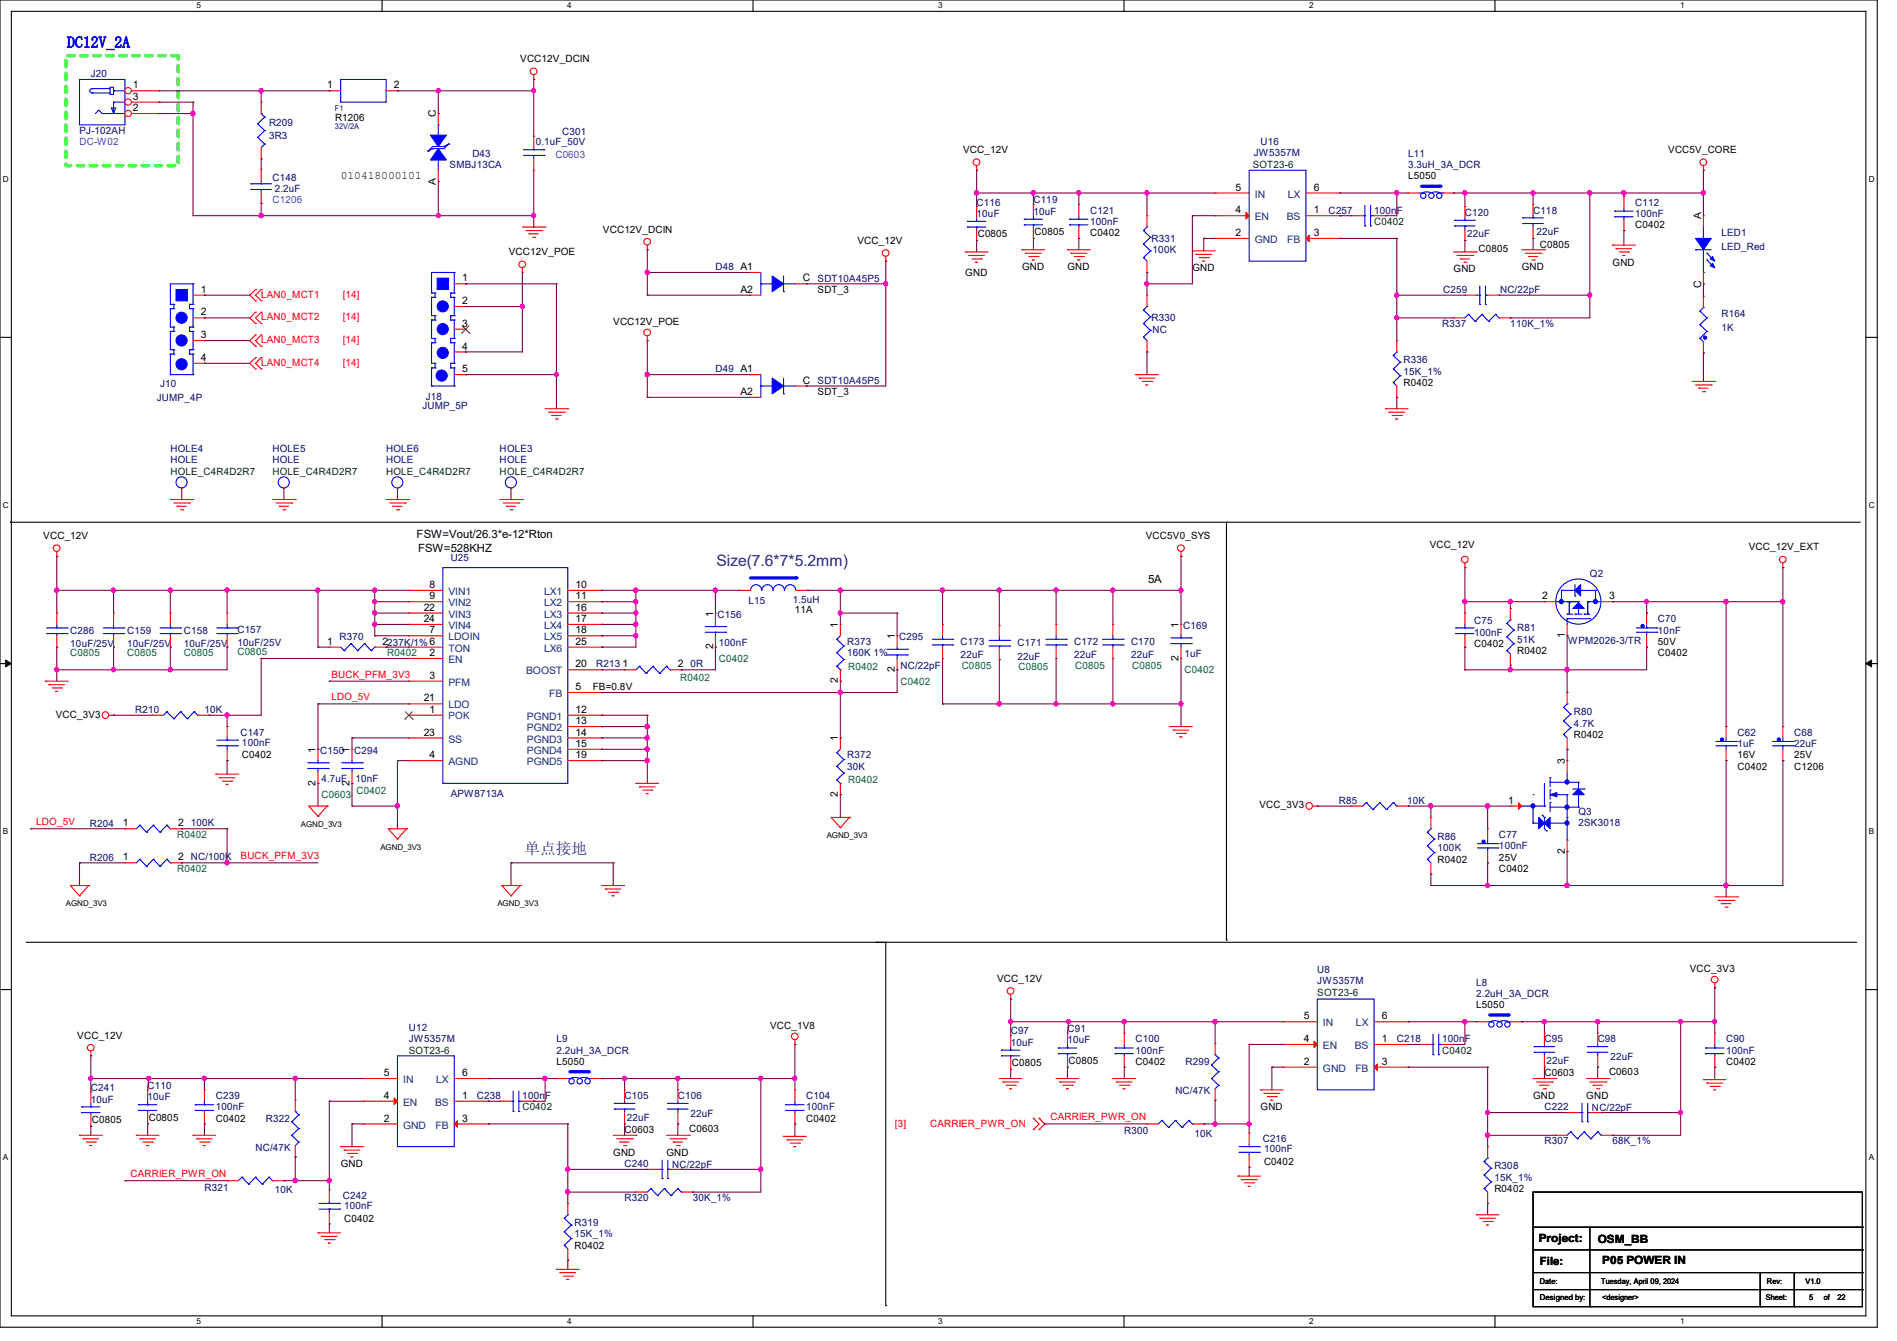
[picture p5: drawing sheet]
<svg xmlns="http://www.w3.org/2000/svg" width="297mm" height="210mm" viewBox="0 0 297 210" stroke-linecap="round" stroke-linejoin="round" font-family="sans-serif">
<defs><g id="words">
<text font-size="2.5" fill="#00f" x="10.5" y="7.5">DC12V_2A</text>
<g font-size="2.5" fill="#400080">
<text x="112.2" y="88.6">Size(7.6*7*5.2mm)</text>
<text x="82.1" y="133.8">单点接地</text>
</g>
<g font-size="1.8">
<text x="53.3" y="28.1">010418000101</text>
<text x="65.2" y="84.3">FSW=Vout/26.3*e-12*Rton</text>
<text x="65.4" y="86.4">FSW=528KHZ</text>
<text x="179.7" y="91.2">5A</text>
<text x="240.9" y="194.6">Project:</text>
<text x="250.2" y="194.7">OSM_BB</text>
<text x="250.9" y="198">P05 POWER IN</text>
<text x="241.1" y="198.1">File:</text>
</g>
<g font-size="1.6">
<text x="81.4" y="9.8">VCC12V_DCIN</text>
<text x="20.8" y="13.8">1</text>
<text x="20.8" y="17.4">2</text>
<text x="20.8" y="15.6">3</text>
<text x="51.2" y="13.8">1</text>
<text x="61.7" y="13.8">2</text>
<text x="52.5" y="18.9">R1206</text>
<text x="68.2" y="18.3" transform="rotate(-90 68.2 18.3)">C</text>
<text x="68.2" y="29" transform="rotate(-90 68.2 29)">A</text>
<text x="150.8" y="24">VCC_12V</text>
<text x="193.5" y="29.8">5</text>
<text x="205.7" y="29.8">6</text>
<text x="220.5" y="28.1">L5050</text>
<text x="261.2" y="24">VCC5V_CORE</text>
<text x="193.5" y="33.4">4</text>
<text x="205.7" y="33.4">1</text>
<text x="256" y="35.8">C0402</text>
<text x="266.3" y="34.3" transform="rotate(-90 266.3 34.3)">A</text>
<text x="79.7" y="40">VCC12V_POE</text>
<text x="94.4" y="36.4">VCC12V_DCIN</text>
<text x="134.2" y="38.2">VCC_12V</text>
<text x="153.1" y="37.2">C0805</text>
<text x="162" y="36.8">C0805</text>
<text x="170.7" y="37">C0402</text>
<text x="193.5" y="37">2</text>
<text x="205.7" y="37">3</text>
<text x="231.5" y="39.5">C0805</text>
<text x="241.1" y="38.8">C0805</text>
<text x="252.5" y="41.6">GND</text>
<text x="31.5" y="45.8">1</text>
<text x="72.3" y="44.1">1</text>
<text x="72.3" y="47.6">2</text>
<text x="115.9" y="45.8">A2</text>
<text x="125.7" y="44.1">C</text>
<text x="128" y="45.9">SDT_3</text>
<text x="151.1" y="43.2">GND</text>
<text x="160" y="42.3">GND</text>
<text x="167.1" y="42.3">GND</text>
<text x="186.7" y="42.5">GND</text>
<text x="227.6" y="42.7">GND</text>
<text x="238.3" y="42.3">GND</text>
<text x="266.3" y="45.1" transform="rotate(-90 266.3 45.1)">C</text>
<text x="31.5" y="49.4">2</text>
<text x="31.5" y="53">3</text>
<text x="72.3" y="51.2">3</text>
<text x="96" y="50.9">VCC12V_POE</text>
<text x="31.5" y="56.5">4</text>
<text x="72.3" y="54.7">4</text>
<text x="72.3" y="58.3">5</text>
<text x="115.9" y="61.8">A2</text>
<text x="125.7" y="60.1">C</text>
<text x="128" y="61.9">SDT_3</text>
<text x="219.8" y="60.5">R0402</text>
<text x="6.8" y="84.5">VCC_12V</text>
<text x="179.4" y="84.5">VCC5V0_SYS</text>
<text x="223.9" y="85.9">VCC_12V</text>
<text x="273.8" y="86.1">VCC_12V_EXT</text>
<text x="66.3" y="95.6">22</text>
<text x="67.2" y="92.1">8</text>
<text x="67.2" y="93.9">9</text>
<text x="90.1" y="92.1">10</text>
<text x="90.1" y="93.9">11</text>
<text x="90.1" y="95.6">16</text>
<text x="241.5" y="93.9">2</text>
<text x="251.9" y="93.9">3</text>
<text x="51.2" y="101">1</text>
<text x="59.9" y="101">2237K/1%6</text>
<text x="66.3" y="97.4">24</text>
<text x="67.2" y="99.2">7</text>
<text x="90.1" y="97.4">17</text>
<text x="90.1" y="101">25</text>
<text x="90.1" y="99.2">18</text>
<text x="111.6" y="101.7" transform="rotate(-90 111.6 101.7)">2</text>
<text x="111.6" y="96.6" transform="rotate(-90 111.6 96.6)">1</text>
<text x="124.5" y="96">11A</text>
<text x="131.2" y="98.3" transform="rotate(-90 131.2 98.3)">1</text>
<text x="140.1" y="100.1" transform="rotate(-90 140.1 100.1)">1</text>
<text x="184.5" y="98.3" transform="rotate(-90 184.5 98.3)">1</text>
<text x="230.8" y="101.3">C0402</text>
<text x="245" y="99.9" transform="rotate(-90 245 99.9)">1</text>
<text x="259.6" y="101">50V</text>
<text x="67.2" y="102.7">2</text>
<text x="67.2" y="106.3">3</text>
<text x="90.1" y="104.5">20</text>
<text x="97.4" y="104.5">1</text>
<text x="106.1" y="104.5">2</text>
<text x="131.2" y="107" transform="rotate(-90 131.2 107)">2</text>
<text x="140.1" y="105.2" transform="rotate(-90 140.1 105.2)">2</text>
<text x="184.5" y="103.5" transform="rotate(-90 184.5 103.5)">2</text>
<text x="237.5" y="102.4">R0402</text>
<text x="259.6" y="102.8">C0402</text>
<text x="8.7" y="112.4">VCC_3V3</text>
<text x="66.3" y="109.9">21</text>
<text x="67.2" y="111.6">1</text>
<text x="90.1" y="111.6">12</text>
<text x="90.1" y="108.1">5</text>
<text x="90.1" y="113.4">13</text>
<text x="92.8" y="108.1">FB=0.8V</text>
<text x="37.9" y="118.8">C0402</text>
<text x="49.4" y="117.9" transform="rotate(-90 49.4 117.9)">1</text>
<text x="54.7" y="117.9" transform="rotate(-90 54.7 117.9)">1</text>
<text x="66.3" y="115.2">23</text>
<text x="67.2" y="118.7">4</text>
<text x="90.1" y="115.2">14</text>
<text x="90.1" y="117">15</text>
<text x="90.1" y="118.7">19</text>
<text x="131.2" y="116.1" transform="rotate(-90 131.2 116.1)">1</text>
<text x="245" y="119.7" transform="rotate(-90 245 119.7)">3</text>
<text x="246.4" y="115.6">R0402</text>
<text x="272" y="118.8">16V</text>
<text x="280.9" y="118.8">25V</text>
<text x="49.4" y="123" transform="rotate(-90 49.4 123)">2</text>
<text x="54.7" y="123" transform="rotate(-90 54.7 123)">2</text>
<text x="131.2" y="124.8" transform="rotate(-90 131.2 124.8)">2</text>
<text x="236.1" y="125.9">1</text>
<text x="272" y="120.6">C0402</text>
<text x="280.9" y="120.6">C1206</text>
<text x="19.2" y="129.4">1</text>
<text x="27.9" y="129.4">2</text>
<text x="197.2" y="126.6">VCC_3V3</text>
<text x="19.2" y="134.7">1</text>
<text x="27.9" y="134.7">2 NC/100K</text>
<text x="225.1" y="135.1">R0402</text>
<text x="234.7" y="134.8">25V</text>
<text x="234.7" y="136.6">C0402</text>
<text x="245" y="133.7" transform="rotate(-90 245 133.7)">2</text>
<text x="156.1" y="153.8">VCC_12V</text>
<text x="264.6" y="152.2">VCC_3V3</text>
<text x="120.6" y="161.1">VCC_1V8</text>
<text x="204.1" y="159.6">5</text>
<text x="216.4" y="159.6">6</text>
<text x="231.1" y="157.9">L5050</text>
<text x="12.1" y="162.7">VCC_12V</text>
<text x="87.1" y="166.8">L5050</text>
<text x="158.4" y="167">C0805</text>
<text x="167.3" y="166.6">C0805</text>
<text x="177.8" y="166.8">C0402</text>
<text x="204.1" y="166.8">2</text>
<text x="204.1" y="163.2">4</text>
<text x="216.4" y="163.2">1</text>
<text x="216.4" y="166.8">3</text>
<text x="270.3" y="166.8">C0402</text>
<text x="60.1" y="172.1">4</text>
<text x="60.1" y="168.5">5</text>
<text x="72.3" y="172.1">1</text>
<text x="72.3" y="168.5">6</text>
<text x="197.4" y="173.9">GND</text>
<text x="240" y="172.1">GND</text>
<text x="241.8" y="168.6">C0603</text>
<text x="248.4" y="172.1">GND</text>
<text x="251.9" y="168.4">C0603</text>
<text x="14.4" y="175.8">C0805</text>
<text x="23.3" y="175.5">C0805</text>
<text x="33.8" y="175.7">C0402</text>
<text x="60.1" y="175.6">2</text>
<text x="72.3" y="175.6">3</text>
<text x="97.8" y="177.5">C0603</text>
<text x="107.9" y="177.3">C0603</text>
<text x="126.2" y="175.7">C0402</text>
<text x="53.3" y="182.8">GND</text>
<text x="96" y="181">GND</text>
<text x="104.4" y="181">GND</text>
<text x="197.9" y="182.5">C0402</text>
<text x="53.9" y="191.3">C0402</text>
<text x="234" y="186.7">R0402</text>
<text x="90" y="195.6">R0402</text>
</g>
<g font-size="1.6" fill="#000080">
<text x="14.2" y="12.1">J20</text>
<text x="12.4" y="21">PJ-102AH</text>
<text x="42.1" y="19.8">R209</text>
<text x="42.1" y="21.7">3R3</text>
<text x="83.9" y="22.8">0.1uF_50V</text>
<text x="88" y="21.2">C301</text>
<text x="197.4" y="22.8">U16</text>
<text x="42.7" y="28.3">C148</text>
<text x="70.4" y="26.3">SMBJ13CA</text>
<text x="74" y="24.6">D43</text>
<text x="196.3" y="24.4">JW5357M</text>
<text x="220.5" y="24.6">L11</text>
<text x="220.5" y="26.3">3.3uH_3A_DCR</text>
<text x="43" y="30.1">2.2uF</text>
<text x="152.9" y="32.2">C116</text>
<text x="152.9" y="34">10uF</text>
<text x="161.8" y="31.8">C119</text>
<text x="161.8" y="33.6">10uF</text>
<text x="170.7" y="33.4">C121</text>
<text x="170.7" y="35.2">100nF</text>
<text x="208" y="33.4">C257</text>
<text x="215.1" y="33.4">100nF</text>
<text x="229.4" y="33.8">C120</text>
<text x="240" y="33.4">C118</text>
<text x="256" y="32.2">C112</text>
<text x="256" y="34">100nF</text>
<text x="180.3" y="37.9">R331</text>
<text x="180.5" y="39.7">100K</text>
<text x="229.7" y="37.2">22uF</text>
<text x="240.6" y="36.8">22uF</text>
<text x="269.5" y="37">LED1</text>
<text x="269.5" y="39.1">LED_Red</text>
<text x="112" y="42.3">D48 A1</text>
<text x="128" y="44.1">SDT10A45P5</text>
<text x="226" y="45.9">C259</text>
<text x="234.9" y="45.9">NC/22pF</text>
<text x="180.3" y="50.3">R330</text>
<text x="180.5" y="52.1">NC</text>
<text x="225.8" y="51.2">R337</text>
<text x="236.5" y="51.2">110K_1%</text>
<text x="269.5" y="49.6">R164</text>
<text x="269.5" y="51.8">1K</text>
<text x="112" y="58.3">D49 A1</text>
<text x="219.8" y="56.9">R336</text>
<text x="219.8" y="58.7">15K_1%</text>
<text x="24.6" y="62.8">JUMP_4P</text>
<text x="25.1" y="60.7">J10</text>
<text x="66.1" y="64">JUMP_5P</text>
<text x="66.7" y="62.6">J18</text>
<text x="128" y="60.1">SDT10A45P5</text>
<text x="26.7" y="70.8">HOLE4</text>
<text x="42.7" y="70.8">HOLE5</text>
<text x="60.5" y="70.8">HOLE6</text>
<text x="78.2" y="70.8">HOLE3</text>
<text x="26.7" y="72.6">HOLE</text>
<text x="42.7" y="72.6">HOLE</text>
<text x="60.5" y="72.6">HOLE</text>
<text x="78.2" y="72.6">HOLE</text>
<text x="70.6" y="87.8">U25</text>
<text x="117.2" y="94.6">L15</text>
<text x="124.1" y="94.4">1.5uH</text>
<text x="248.9" y="90.3">Q2</text>
<text x="11" y="99.2">C286</text>
<text x="11" y="101.3">10uF/25V</text>
<text x="19.9" y="99.2">C159</text>
<text x="19.9" y="101.3">10uF/25V</text>
<text x="28.8" y="99.2">C158</text>
<text x="28.8" y="101.3">10uF/25V</text>
<text x="37.2" y="99.1">C157</text>
<text x="37.2" y="101.2">10uF/25V</text>
<text x="53.2" y="100.3">R370</text>
<text x="112.4" y="96.7">C156</text>
<text x="112.6" y="101.2">100nF</text>
<text x="132.6" y="101">R373</text>
<text x="140.8" y="100.3">C295</text>
<text x="150.4" y="101">C173</text>
<text x="159.3" y="101.2">C171</text>
<text x="168.2" y="101">C172</text>
<text x="177.1" y="101">C170</text>
<text x="185.2" y="98.5">C169</text>
<text x="230.8" y="97.8">C75</text>
<text x="230.8" y="99.6">100nF</text>
<text x="237.5" y="98.9">R81</text>
<text x="237.5" y="100.7">51K</text>
<text x="245.5" y="100.8">WPM2026-3/TR</text>
<text x="259.6" y="97.4">C70</text>
<text x="259.6" y="99.2">10nF</text>
<text x="93.3" y="104.4">R213</text>
<text x="108.1" y="104.4">0R</text>
<text x="132.6" y="102.8">160K 1%</text>
<text x="141" y="104.7">NC/22pF</text>
<text x="150.4" y="103.1">22uF</text>
<text x="159.3" y="103.3">22uF</text>
<text x="168.2" y="103.1">22uF</text>
<text x="177.1" y="103.1">22uF</text>
<text x="185.5" y="103">1uF</text>
<text x="21.2" y="111.7">R210</text>
<text x="32" y="111.7">10K</text>
<text x="246.4" y="112">R80</text>
<text x="246.4" y="113.8">4.7K</text>
<text x="37.7" y="115.2">C147</text>
<text x="37.9" y="116.8">100nF</text>
<text x="50.1" y="118.1">C150</text>
<text x="55.5" y="118.1">C294</text>
<text x="132.6" y="118.8">R372</text>
<text x="272" y="115.2">C62</text>
<text x="272" y="117">1uF</text>
<text x="280.9" y="115.2">C68</text>
<text x="280.9" y="117">22uF</text>
<text x="50.3" y="122.5">4.7uF</text>
<text x="55.7" y="122.5">10nF</text>
<text x="70.6" y="124.8">APW8713A</text>
<text x="132.6" y="120.6">30K</text>
<text x="209.6" y="125.9">R85</text>
<text x="220.3" y="125.9">10K</text>
<text x="14.1" y="129.5">R204</text>
<text x="29.9" y="129.3">100K</text>
<text x="225.1" y="131.6">R86</text>
<text x="234.7" y="131.2">C77</text>
<text x="247.1" y="127.7">Q3</text>
<text x="247.1" y="129.3">2SK3018</text>
<text x="14.1" y="134.8">R206</text>
<text x="225.1" y="133.3">100K</text>
<text x="234.7" y="133">100nF</text>
<text x="206.2" y="152.4">U8</text>
<text x="206.2" y="154.2">JW5357M</text>
<text x="231.1" y="154.3">L8</text>
<text x="64" y="161.5">U12</text>
<text x="167.1" y="161.6">C91</text>
<text x="231.1" y="156.1">2.2uH_3A_DCR</text>
<text x="64" y="163.2">JW5357M</text>
<text x="87.1" y="163.2">L9</text>
<text x="87.1" y="165">2.2uH_3A_DCR</text>
<text x="158.2" y="162">C97</text>
<text x="158.2" y="163.8">10uF</text>
<text x="167.1" y="163.4">10uF</text>
<text x="177.8" y="163.2">C100</text>
<text x="177.8" y="165">100nF</text>
<text x="185.6" y="166.8">R299</text>
<text x="218.7" y="163.2">C218</text>
<text x="225.8" y="163.2">100nF</text>
<text x="241.8" y="163.2">C95</text>
<text x="242.1" y="166.6">22uF</text>
<text x="250.1" y="163.2">C98</text>
<text x="252.1" y="166.1">22uF</text>
<text x="270.3" y="163.2">C90</text>
<text x="270.3" y="165">100nF</text>
<text x="14.2" y="170.9">C241</text>
<text x="14.2" y="172.7">10uF</text>
<text x="23.1" y="170.5">C110</text>
<text x="23.1" y="172.3">10uF</text>
<text x="33.8" y="172.1">C239</text>
<text x="33.8" y="173.9">100nF</text>
<text x="74.7" y="172.1">C238</text>
<text x="81.8" y="172.1">100nF</text>
<text x="97.8" y="172.1">C105</text>
<text x="106.1" y="172.1">C106</text>
<text x="126.2" y="172.1">C104</text>
<text x="126.2" y="173.9">100nF</text>
<text x="184" y="171.4">NC/47K</text>
<text x="241.8" y="173.9">C222</text>
<text x="41.6" y="175.7">R322</text>
<text x="98.1" y="175.5">22uF</text>
<text x="108.1" y="175">22uF</text>
<text x="176" y="177.6">R300</text>
<text x="187" y="178">10K</text>
<text x="197.7" y="178.9">C216</text>
<text x="241.8" y="179.2">R307</text>
<text x="249.3" y="174.1">NC/22pF</text>
<text x="252.5" y="179.2">68K_1%</text>
<text x="40" y="180.3">NC/47K</text>
<text x="97.8" y="182.8">C240</text>
<text x="105.2" y="183">NC/22pF</text>
<text x="197.9" y="180.5">100nF</text>
<text x="234" y="183.1">R308</text>
<text x="234" y="184.9">15K_1%</text>
<text x="32" y="186.5">R321</text>
<text x="43" y="186.9">10K</text>
<text x="53.7" y="187.8">C242</text>
<text x="53.9" y="189.4">100nF</text>
<text x="97.8" y="188.1">R320</text>
<text x="108.5" y="188.1">30K_1%</text>
<text x="90" y="192">R319</text>
<text x="90" y="193.8">15K_1%</text>
</g>
<g font-size="1.6" fill="#0080ff">
<text x="12.4" y="22.8">DC-W02</text>
<text x="87" y="24.7">C0603</text>
<text x="42.7" y="31.8">C1206</text>
</g>
<g font-size="1.6" fill="#004000">
<text x="196.1" y="26.3">SOT23-6</text>
<text x="215.1" y="35.2">C0402</text>
<text x="26.7" y="74.3">HOLE_C4R4D2R7</text>
<text x="42.7" y="74.3">HOLE_C4R4D2R7</text>
<text x="60.5" y="74.3">HOLE_C4R4D2R7</text>
<text x="78.2" y="74.3">HOLE_C4R4D2R7</text>
<text x="206.2" y="156">SOT23-6</text>
<text x="64" y="165">SOT23-6</text>
<text x="225.8" y="165">C0402</text>
<text x="81.8" y="173.9">C0402</text>
</g>
<g font-size="1.6" fill="#004080">
<text x="196.5" y="34.5">EN</text>
<text x="196.5" y="30.9">IN</text>
<text x="201.5" y="34.5">BS</text>
<text x="201.6" y="30.9">LX</text>
<text x="196.5" y="38.1">GND</text>
<text x="201.5" y="38.1">FB</text>
<text x="70.2" y="93.2">VIN1</text>
<text x="70.2" y="95">VIN2</text>
<text x="85.2" y="93.2">LX1</text>
<text x="85.2" y="95">LX2</text>
<text x="70.2" y="100.3">LDOIN</text>
<text x="70.2" y="96.7">VIN3</text>
<text x="70.2" y="98.5">VIN4</text>
<text x="85.2" y="96.7">LX3</text>
<text x="85.2" y="98.5">LX4</text>
<text x="85.2" y="100.3">LX5</text>
<text x="70.2" y="103.8">EN</text>
<text x="70.2" y="107.4">PFM</text>
<text x="70.2" y="102.1">TON</text>
<text x="82.4" y="105.6">BOOST</text>
<text x="85.2" y="102.1">LX6</text>
<text x="70.2" y="111">LDO</text>
<text x="70.2" y="112.6">POK</text>
<text x="82.5" y="112.7">PGND1</text>
<text x="86" y="109.2">FB</text>
<text x="70.2" y="116.3">SS</text>
<text x="70.2" y="119.8">AGND</text>
<text x="82.5" y="114.5">PGND2</text>
<text x="82.5" y="116.3">PGND3</text>
<text x="82.5" y="118.1">PGND4</text>
<text x="82.5" y="119.8">PGND5</text>
<text x="207.1" y="160.7">IN</text>
<text x="212.3" y="160.7">LX</text>
<text x="207.1" y="167.9">GND</text>
<text x="207.1" y="164.3">EN</text>
<text x="212.1" y="164.3">BS</text>
<text x="212.2" y="167.9">FB</text>
<text x="63.1" y="173.2">EN</text>
<text x="63.1" y="169.6">IN</text>
<text x="68.1" y="173.2">BS</text>
<text x="68.3" y="169.6">LX</text>
<text x="63.1" y="176.7">GND</text>
<text x="68.2" y="176.7">FB</text>
</g>
<g font-size="1.6" fill="#f00">
<text x="40.9" y="46.6">LAN0_MCT1</text>
<text x="53.7" y="46.6">[14]</text>
<text x="40.9" y="50.2">LAN0_MCT2</text>
<text x="40.9" y="53.7">LAN0_MCT3</text>
<text x="53.7" y="50.2">[14]</text>
<text x="53.7" y="53.7">[14]</text>
<text x="40.9" y="57.3">LAN0_MCT4</text>
<text x="53.7" y="57.3">[14]</text>
<text x="51.9" y="106.1">BUCK_PFM_3V3</text>
<text x="51.9" y="109.7">LDO_5V</text>
<text x="5.7" y="129.2">LDO_5V</text>
<text x="37.7" y="134.6">BUCK_PFM_3V3</text>
<text x="140.1" y="176.6">[3]</text>
<text x="145.6" y="176.6">CARRIER_PWR_ON</text>
<text x="164.5" y="175.5">CARRIER_PWR_ON</text>
<text x="20.4" y="184.4">CARRIER_PWR_ON</text>
</g>
<g font-size="1.6" fill="#008000">
<text x="11" y="102.8">C0805</text>
<text x="19.9" y="102.8">C0805</text>
<text x="28.8" y="102.8">C0805</text>
<text x="37.2" y="102.6">C0805</text>
<text x="60.6" y="102.8">R0402</text>
<text x="106.5" y="106.7">R0402</text>
<text x="112.6" y="103.7">C0402</text>
<text x="132.8" y="104.9">R0402</text>
<text x="141" y="107.2">C0402</text>
<text x="150.6" y="104.7">C0805</text>
<text x="159.5" y="104.9">C0805</text>
<text x="168.4" y="104.7">C0805</text>
<text x="177.2" y="104.7">C0805</text>
<text x="185.5" y="105.4">C0402</text>
<text x="50.3" y="125">C0603</text>
<text x="55.8" y="124.3">C0402</text>
<text x="132.8" y="122.7">R0402</text>
<text x="27.7" y="131.2">R0402</text>
<text x="27.7" y="136.6">R0402</text>
</g>
<g font-size="1.3">
<text x="30.8" y="1.3">5</text>
<text x="88.8" y="1.3">4</text>
<text x="146.9" y="1.3">3</text>
<text x="205" y="1.3">2</text>
<text x="263.1" y="1.3">1</text>
<text x=".5" y="28.4">D</text>
<text x="292.6" y="28.4">D</text>
<text x=".5" y="79.5">C</text>
<text x="292.6" y="79.5">C</text>
<text x=".5" y="130.6">B</text>
<text x="47.1" y="129.5">AGND_3V3</text>
<text x="129.5" y="131.3">AGND_3V3</text>
<text x="292.6" y="130.6">B</text>
<text x="59.6" y="133.1">AGND_3V3</text>
<text x="10.3" y="141.9">AGND_3V3</text>
<text x="77.9" y="141.9">AGND_3V3</text>
<text x=".5" y="181.7">A</text>
<text x="292.6" y="181.7">A</text>
<text x="30.8" y="207.4">5</text>
<text x="88.8" y="207.4">4</text>
<text x="146.9" y="207.4">3</text>
<text x="205" y="207.4">2</text>
<text x="263.1" y="207.4">1</text>
</g>
<g font-size="1.2" fill="#000080">
<text x="52.4" y="17.3">F1</text>
<text x="52.4" y="20.2">32V/2A</text>
</g>
<g font-size="1.2">
<text x="241.1" y="201.2">Date:</text>
<text x="241.1" y="203.7">Designed by:</text>
<text x="250.7" y="201.2">Tuesday, April 09, 2024</text>
<text x="250.9" y="203.7">&lt;designer&gt;</text>
<text x="276.5" y="203.7">Sheet:</text>
<text x="276.6" y="201.2">Rev:</text>
<text x="282.7" y="201.2">V1.0</text>
<text x="283.2" y="203.7">5</text>
<text x="285.5" y="203.7">of</text>
<text x="287.7" y="203.7">22</text>
</g>
</g></defs>
<path d="M0 0h293.9v207.9h-293.9zM1.8 1.8h290.3v204.3h-290.3z" fill="none" stroke="#000" stroke-width=".17"/>
<g fill="#fff">
<path d="M30.8 .2h.7v1.4h-.7z"/>
<path d="M30.8 206.2h.7v1.4h-.7z"/>
</g>
<path d="M59.8 0v1.8M59.8 206.1v1.8" fill="none" stroke="#000" stroke-width=".17"/>
<g fill="#fff">
<path d="M88.8 .2h.7v1.4h-.7z"/>
<path d="M88.8 206.2h.7v1.4h-.7z"/>
</g>
<path d="M117.9 0v1.8M117.9 206.1v1.8" fill="none" stroke="#000" stroke-width=".17"/>
<g fill="#fff">
<path d="M146.9 .2h.7v1.4h-.7z"/>
<path d="M146.9 206.2h.7v1.4h-.7z"/>
</g>
<path d="M176 0v1.8M176 206.1v1.8" fill="none" stroke="#000" stroke-width=".17"/>
<g fill="#fff">
<path d="M205 .2h.7v1.4h-.7z"/>
<path d="M205 206.2h.7v1.4h-.7z"/>
</g>
<path d="M234.1 0v1.8M234.1 206.1v1.8" fill="none" stroke="#000" stroke-width=".17"/>
<g fill="#fff">
<path d="M263.1 .2h.6v1.4h-.6z"/>
<path d="M263.1 206.2h.6v1.4h-.6z"/>
<path d="M.5 27.3h.9v1.4h-.9z"/>
<path d="M292.6 27.3h.9v1.4h-.9z"/>
<path d="M.5 78.4h.9v1.4h-.9z"/>
<path d="M292.6 78.4h.9v1.4h-.9z"/>
</g>
<path d="M0 52.8h1.8M292.1 52.8h1.8" fill="none" stroke="#000" stroke-width=".17"/>
<g fill="#fff">
<path d="M.5 129.5h.8v1.4h-.8z"/>
<path d="M292.6 129.5h.8v1.4h-.8z"/>
</g>
<path d="M0 103.9h1.8M292.1 103.9h1.8" fill="none" stroke="#000" stroke-width=".17"/>
<path d="M.9 103.4l.9 .5-.9 .5zM292.1 103.9l.9-.5v1z" fill="#000" stroke="#000" stroke-width=".16"/>
<g fill="#fff">
<path d="M.5 180.5h.8v1.4h-.8z"/>
<path d="M292.6 180.5h.8v1.4h-.8z"/>
</g>
<g fill="none" stroke="#000" stroke-width=".17">
<path d="M1.6 81.8h.1M1.6 81.8h289.7M192 81.8h.1M192 81.8v65.4M0 155h1.8M4.1 147.6h286.6M137.2 147.6h.1M138.7 147.6h.1M138.7 147.6v56.9M192 147.2h.1M292.1 155h1.8M240 186.7h51.6v17.9h-51.6z"/>
<path d="M240 192.2h51.6M240 195.7h51.6M240 199.3h51.6M248.9 192.2v12.4M275.6 199.3v5.3M280.9 199.3v5.3M291.6 192.2h.1M291.6 195.7h.1M291.6 199.3h.1M138.7 204.5h.1M240 202h51.6M248.9 204.6h.1"/>
<path d="M275.6 204.6h.1M280.9 204.6h.1M291.6 202h.1"/>
</g>
<path d="M10.3 8.7h17.6v17.3h-17.6z" fill="none" stroke="#0f0" stroke-width=".51" stroke-dasharray="1 1"/>
<g fill="none" stroke="#f00" stroke-width=".17">
<path d="M83.6 12.4h.1M83.6 11.7v.7M81.8 35.6h3.5M82.3 36.1h2.5M82.8 36.6h.1M82.8 36.6h1.5M83.4 37.2h.3M83.7 37.2h.1M84.8 36.1h.1M85.3 35.6h.1M101.3 39.1h.1M101.3 38.4v.7"/>
<path d="M151.1 39.5h.1M151.1 39.5h3.6M152.9 26.7h.1M152.9 37.7h.1M152.9 32.3h.1M152.9 26v.7M152.9 32.3v1.8M152.9 35.9v1.8M160 39.1h.1M160 39.1h3.6M160.6 39.7h.1M160.6 39.7h2.4"/>
<path d="M167.1 39.1h.1M167.1 39.1h3.6M167.7 39.7h.1M167.7 39.7h2.4M186.7 39.3h.1M186.7 39.3h3.5M187.2 39.8h.1M187.2 39.8h2.5M227.6 39.5h3.5M231.1 39.5h.1M238.3 39.1h3.5M238.8 39.7h2.5"/>
<path d="M241.3 39.7h.1M241.8 39.1h.1M252.5 38.4h.1M252.5 38.4h3.5M253 38.9h.1M253 38.9h2.5M253.5 39.5h1.5M254.3 36.1h.1M254.3 30.8h.1M254.3 30.8v1.8M254.3 34.3v1.8M255 39.5h.1"/>
<path d="M266.7 26.7h.1M266.7 26v.7M40 45.3h.1M40 47.1h.1M40 48.9h.1M40 50.7h.1M40 52.5h.1M40 54.2h.1M40 56h.1M40 57.8h.1M40 45.3l-.9 .9 .9 .9M40 48.9l-.9 .9 .9 .9"/>
<path d="M40 52.5l-.9 .8 .9 .9M40 56l-.9 .9 .9 .9M40.9 47.1h.1M40.9 45.3h.1M40.9 50.7h.1M40.9 48.9h.1M40.9 54.2h.1M40.9 52.5h.1M40.9 57.8h.1M40.9 56h.1M40.9 45.3l-.9 .9 .9 .9M40.9 48.9l-.9 .9 .9 .9"/>
<path d="M40.9 52.5l-.9 .8 .9 .9M40.9 56l-.9 .9 .9 .9M81.8 42.7h.1M81.8 42v.7M101.3 53.3h.1M101.3 52.6v.7M138.7 40.9h.1M138.7 40.2v.7M151.7 40h.1M151.7 40h2.4M152.2 40.6h1.4M152.7 41.1h.1"/>
<path d="M152.7 41.1h.4M153.6 40.6h.1M161.1 40.2h1.4M161.6 40.7h.1M161.6 40.7h.4M162.5 40.2h.1M168.2 40.2h1.4M168.7 40.7h.1M168.7 40.7h.4M169.6 40.2h.1M177.8 58.7h.1M177.8 58.7h3.6"/>
<path d="M178.4 59.2h.1M178.4 59.2h2.4M178.9 59.7h1.4M180.3 59.7h.1M187.7 40.3h1.5M188.3 40.9h.1M188.3 40.9h.3M189.2 40.3h.1M228.1 40h2.5M228.6 40.6h.1M228.6 40.6h1.5M229.2 41.1h.3"/>
<path d="M229.5 41.1h.1M230.6 40h.1M239.3 40.2h.1M239.3 40.2h1.4M239.9 40.7h.3M240.2 40.7h.1M254.1 40h.1M254.1 40h.3M264.9 59.7h3.6M268.5 59.7h.1M26.7 78.2h3.5M27.2 78.8h2.5"/>
<path d="M27.7 79.3h.1M27.7 79.3h1.5M28.3 79.8h.3M28.6 79.8h.1M29.7 78.8h.1M30.2 78.2h.1M42.7 78.2h3.5M43.2 78.8h2.5M43.7 79.3h.1M43.7 79.3h1.5M44.3 79.8h.3M44.6 79.8h.1"/>
<path d="M45.7 78.8h.1M46.2 78.2h.1M60.5 78.2h3.5M61 78.8h2.5M61.5 79.3h.1M61.5 79.3h1.4M62.1 79.8h.3M62.4 79.8h.1M63.5 78.8h.1M64 78.2h.1M78.2 78.2h3.6M78.8 78.8h2.4"/>
<path d="M79.3 79.3h.1M79.3 79.3h1.4M79.8 79.8h.4M80.2 79.8h.1M81.2 78.8h.1M81.8 78.2h.1M85.3 64h3.6M85.9 64.6h2.4M86.4 65.1h.1M86.4 65.1h1.4M87 65.6h.3M87.3 65.6h.1"/>
<path d="M88.3 64.6h.1M88.9 64h.1M179.4 60.3h.1M179.4 60.3h.3M216.9 64h.1M216.9 64h3.6M217.5 64.6h.1M217.5 64.6h2.4M218 65.1h1.4M218.5 65.6h.1M218.5 65.6h.4M219.4 65.1h.1"/>
<path d="M265.5 60.3h2.4M266 60.8h.1M266 60.8h1.4M266.5 61.3h.4M266.9 61.3h.1M267.9 60.3h.1M8.9 87.1h.1M8.9 86.4v.7M184.9 87.1h.1M184.9 86.4v.7M229.4 88.9h.1M229.4 88.2v.7"/>
<path d="M279.1 88.9h.1M279.1 88.2v.7M7.1 106.7h.1M7.1 106.7h3.6M7.7 107.2h.1M7.7 107.2h2.4M8.2 107.7h1.4M8.7 108.3h.1M8.7 108.3h.4M9.6 107.7h.1M17.1 112h.7M17.8 112h.1"/>
<path d="M35.6 113.8h.1M35.6 119.1h.1M35.6 113.8v1.8M35.6 117.3v1.8M183.1 113.8h.1M183.1 113.8h3.6M183.7 114.3h.1M183.7 114.3h2.4M184.2 114.9h1.4M184.7 115.4h.1M184.7 115.4h.4M185.6 114.9h.1"/>
<path d="M279.1 113.8h.1M279.1 119.1h.1M279.1 113.8v1.8M279.1 117.3v1.8M13.9 138.7h.1M13.9 138.7h-2.9l1.4 1.6M13.9 138.7l-1.5 1.6M33.8 121.2h.1M33.8 121.2h3.5M34.3 121.8h.1M34.3 121.8h2.5M34.8 122.3h1.5"/>
<path d="M35.4 122.9h.1M35.4 122.9h.3M36.3 122.3h.1M49.8 127.8h.1M51.2 126.2h.1M51.2 126.2h-2.9l1.5 1.6M51.2 126.2l-1.4 1.6M62.2 131.4h.1M63.7 129.8h.1M63.7 129.8h-2.9l1.4 1.6M63.7 129.8l-1.5 1.6M81.4 138.7h.1"/>
<path d="M81.4 138.7h-2.8l1.4 1.6M81.4 138.7l-1.4 1.6M94.2 138.7h.1M94.2 138.7h3.6M94.8 139.2h.1M94.8 139.2h2.4M95.3 139.7h1.4M96.7 139.7h.1M99.6 122.7h.1M99.6 122.7h3.5M100.1 123.2h.1M100.1 123.2h2.5"/>
<path d="M100.6 123.7h1.5M101.2 124.3h.1M101.2 124.3h.3M102.1 123.7h.1M131.6 129.6h.1M133 128h.1M133 128h-2.9l1.5 1.6M133 128l-1.4 1.6M205.5 126.2h.7M206.2 126.2h.1M12.4 140.3h.1M80 140.3h.1"/>
<path d="M95.8 140.3h.1M95.8 140.3h.4M158.2 156.5h.1M158.2 155.7v.8M268.5 154.7h.1M268.5 154v.7M268.5 140.5h3.5M269 141h2.5M269.5 141.5h.1M269.5 141.5h1.5M270.1 142.1h.3M270.4 142.1h.1"/>
<path d="M271.5 141h.1M272 140.5h.1M12.4 177.8h.1M12.4 177.8h3.6M13 178.4h.1M13 178.4h2.5M13.5 178.9h1.4M14.1 179.4h.1M14.1 179.4h.3M14.2 165.4h.1M14.2 164.6v.8M14.9 178.9h.1"/>
<path d="M21.3 177.8h.1M21.3 177.8h3.6M21.9 178.4h.1M21.9 178.4h2.4M22.4 178.9h1.4M22.9 179.4h.1M22.9 179.4h.4M23.8 178.9h.1M30.2 177.8h.1M30.2 177.8h3.6M30.8 178.4h.1M30.8 178.4h2.4"/>
<path d="M31.3 178.9h1.4M31.8 179.4h.1M31.8 179.4h.4M32.7 178.9h.1M53.3 179.6h.1M53.3 179.6h3.6M56.9 176h.1M56.9 172.5h.1M56.9 168.9h.1M56.9 168.9h5.3M56.9 172.5h5.3M56.9 176h5.3"/>
<path d="M71.1 168.9h5.4M71.1 172.5h5.4M71.1 176h5.4M76.5 172.5h.1M76.5 176h.1M76.5 168.9h.1M96 177.8h3.6M96.6 178.4h2.4M97.1 178.9h.1M97.1 178.9h1.4M97.6 179.4h.4M97.8 170.7h.1"/>
<path d="M97.8 176h.1M97.8 170.7v1.8M97.8 174.2v1.8M98 179.4h.1M99 178.4h.1M99.6 177.8h.1M104.4 177.8h3.5M104.9 178.4h2.5M105.5 178.9h.1M105.5 178.9h1.3M106 179.4h.3M106.3 179.4h.1"/>
<path d="M107.4 178.4h.1M107.9 177.8h.1M122.7 178h.1M122.7 178h3.5M123.2 178.5h.1M123.2 178.5h2.5M123.7 179h1.5M124.3 179.6h.1M124.3 179.6h.3M124.5 163.6h.1M124.5 162.9v.7M125.2 179h.1"/>
<path d="M156.5 168.9h.1M156.5 168.9h3.5M157 169.5h.1M157 169.5h2.5M157.5 170h1.5M158.1 170.5h.1M158.1 170.5h.3M159 170h.1M161.8 175.1h.1M161.8 176.9h.1M161.8 175.1l.9 .9-.9 .9M162.7 176.9h.1"/>
<path d="M162.7 175.1h.1M162.7 175.1l.9 .9-.9 .9M165.4 168.9h.1M165.4 168.9h3.5M165.9 169.5h.1M165.9 169.5h2.5M166.4 170h1.5M167 170.5h.1M167 170.5h.3M167.1 167.1h.1M167.1 161.8h.1M167.1 161.8v1.8"/>
<path d="M167.1 165.4v1.7M167.9 170h.1M174.2 168.9h.1M174.2 168.9h3.6M174.8 169.5h.1M174.8 169.5h2.4M175.3 170h1.4M175.9 170.5h.1M175.9 170.5h.3M176.7 170h.1M197.4 170.7h.1M197.4 170.7h3.5"/>
<path d="M197.9 171.2h.1M197.9 171.2h2.5M198.4 171.7h1.5M199 172.3h.1M199 172.3h.3M199.9 171.7h.1M240 168.9h3.6M240.6 169.5h2.4M241.1 170h.1M241.1 170h1.4M241.6 170.5h.4M242 170.5h.1"/>
<path d="M243 169.5h.1M243.6 168.9h.1M245.4 174.2h.1M245.4 174.2h1.7M248.4 168.9h3.5M248.9 169.5h2.5M248.9 174.2h1.8M249.5 170h.1M249.5 170h1.4M250 170.5h.4M250.4 170.5h.1M250.7 174.2h.1"/>
<path d="M251.4 169.5h.1M251.9 168.9h.1M266.7 169.1h.1M266.7 169.1h3.6M267.3 169.6h.1M267.3 169.6h2.4M267.8 170.1h1.4M268.3 170.7h.1M268.3 170.7h.3M269.2 170.1h.1M35.6 184.9h.1M35.6 184.9h1.7"/>
<path d="M42.7 184.9h1.7M44.4 184.9h.1M49.8 193.1h.1M49.8 193.1h3.5M50.3 193.6h.1M50.3 193.6h2.5M50.8 194.1h1.5M51.4 194.7h.1M51.4 194.7h.3M52.3 194.1h.1M53.9 180.1h.1M53.9 180.1h2.4"/>
<path d="M54.4 180.6h1.4M54.9 181.2h.1M54.9 181.2h.4M55.8 180.6h.1M87.1 198.8h.1M87.1 198.8h3.6M87.7 199.3h.1M87.7 199.3h2.4M88.2 199.9h1.4M89.6 199.9h.1M193.8 184.2h.1M193.8 184.2h3.6"/>
<path d="M194.4 184.7h.1M194.4 184.7h2.4M194.9 185.3h1.4M195.4 185.8h.1M195.4 185.8h.3M196.3 185.3h.1M231.1 190.2h.1M231.1 190.2h3.6M231.7 190.8h.1M231.7 190.8h2.4M232.2 191.3h1.4M232.7 191.9h.1"/>
<path d="M232.7 191.9h.4M233.6 191.3h.1M88.7 200.4h.1M88.7 200.4h.4"/>
<circle cx="83.6" cy="11.2" r=".52"/>
<circle cx="101.3" cy="37.8" r=".52"/>
<circle cx="138.7" cy="39.6" r=".52"/>
<circle cx="152.9" cy="25.4" r=".52"/>
<circle cx="266.7" cy="25.4" r=".52"/>
<circle cx="81.8" cy="41.4" r=".52"/>
<circle cx="101.3" cy="52.1" r=".52"/>
<circle cx="8.9" cy="85.9" r=".52"/>
<circle cx="184.9" cy="85.9" r=".52"/>
<circle cx="229.4" cy="87.6" r=".52"/>
<circle cx="279.1" cy="87.6" r=".52"/>
<circle cx="16.5" cy="112" r=".52"/>
<circle cx="205" cy="126.2" r=".52"/>
<circle cx="158.2" cy="155.2" r=".52"/>
<circle cx="268.5" cy="153.4" r=".52"/>
<circle cx="14.2" cy="164.1" r=".52"/>
<circle cx="124.4" cy="162.3" r=".52"/>
</g>
<g fill="none" stroke="#00f" stroke-width=".17">
<path d="M151.5 34.7h.1M151.5 35.6h.1M151.5 34.7h2.8M151.5 35.6h2.8M152.9 35.6h.1M152.9 34.7h.1M152.9 34.1v.6M152.9 35.6v.3M252.8 33.1h.1M252.8 34h.1M252.8 33.1h2.9M252.8 34h2.9"/>
<path d="M254.3 34h.1M254.3 33.1h.1M254.3 32.6v.5M254.3 34v.3M34 116.8h3.2M34 115.9h3.2M35.6 115.9h.1M35.6 116.8h.1M35.6 115.6v.3M35.6 116.8v.5M37.2 116.8h.1M37.2 115.9h.1"/>
<path d="M277.5 116.8h3.3M277.5 116.1h3.3M279.1 116.8h.1M279.1 116.1h.1M279.1 115.6v.5M279.1 116.8v.5M280.8 116.8h.1M280.8 116.1h.1M62.2 165.4h8.9v14.2h-8.9zM96.2 173.7h.1M96.2 172.8h.1M96.2 173.7h3.2"/>
<path d="M96.2 172.8h3.2M97.8 172.8h.1M97.8 173.7h.1M97.8 172.5v.3M97.8 173.7v.5M165.7 164.1h.1M165.7 165h.1M165.7 164.1h2.9M165.7 165h2.9M167.1 165h.1M167.1 164.1h.1M167.1 163.6v.5"/>
<path d="M167.1 165v.4M247.1 174.2h.6M247.7 175.7h.1M247.7 174.2h.1M247.7 172.8v2.9M248.6 174.2h.1M248.6 175.7h.1M248.6 174.2h.3M248.6 172.8v2.9M37.9 184.4h.1M37.9 184.4l-.6 .5M37.9 184.4l1 1.1"/>
<path d="M38.9 185.5h.1M40 184.4h.1M40 184.4l-1.1 1.1M40 184.4l1.1 1.1M41.1 185.5h.1M42.1 184.4h.1M42.1 184.4l-1 1.1M42.1 184.4l.6 .5M42.7 184.9h.1"/>
</g>
<circle cx="278.5" cy="115.8" r=".25" fill="#00f" stroke="#00f" stroke-width=".17"/>
<g fill="#f00" stroke="#f00" stroke-width=".17">
<path d="M71.6 175.5v1l-.5-.5z"/>
<path d="M61.7 172l.5 .5-.5 .5z"/>
</g>
<path d="M89.2 167.9h2.9" fill="none" stroke="#00f" stroke-width=".51"/>
<circle cx="92.1" cy="167.9" r=".25" fill="#00f"/>
<g fill="none" stroke="#00f" stroke-width=".17">
<path d="M82 24.3h3.2M82 23.5h3.2M83.6 23.5h.1M83.6 24.3h.1M83.6 23.1v.4M83.6 24.3v.6M85.2 24.3h.1M85.2 23.5h.1M160.4 34.3h.1M160.4 35.2h.1M160.4 34.3h2.8M160.4 35.2h2.8"/>
<path d="M161.8 35.2h.1M161.8 34.3h.1M161.8 33.8v.5M161.8 35.2v.4M167.5 34.3h.1M167.5 35.2h.1M167.5 34.3h2.8M167.5 35.2h2.8M168.9 35.2h.1M168.9 34.3h.1M168.9 33.8v.5M168.9 35.2v.4"/>
<path d="M195.6 26.7h8.9v14.2h-8.9zM119.1 44.4h.1M119.1 44.4h1.8M119.1 42.7v3.5M120.9 44.4h.1M122.7 45.7h.1M122.7 44.4h1.8M122.7 43.2v2.5M124.5 44.4h.1M231.1 46.2h.6M231.7 47.7h.1M231.7 46.2h.1"/>
<path d="M231.7 44.8v2.9M232.6 46.2h.1M232.6 47.7h.1M232.6 46.2h.3M232.6 44.8v2.9M110.4 99h3.2M110.4 98.1h3.2M112 98.1h.1M112 99h.1M112 97.8v.3M112 99v.6M113.6 99h.1"/>
<path d="M113.6 98.1h.1M235.9 99.7h.1M235.9 97.6h.1M235.9 99.7l1.1 1.1M235.9 97.6l1.1 1.1M236.5 97.1h.1M236.5 97.1l-.6 .5M237 98.7h.1M237 98.7l-1.1 1M53.3 101.3l.6 .6M53.9 101.9h.1M54.9 100.8h.1"/>
<path d="M54.9 100.8l-1 1.1M54.9 100.8l1.1 1.1M56 101.9h.1M57.1 100.8h.1M57.1 100.8l-1.1 1.1M57.1 100.8l1 1.1M58.1 101.9h.1M58.7 101.3h.1M58.7 101.3l-.6 .6M138.9 102.6h3.2M138.9 101.7h3.2M140.5 101.7h.1"/>
<path d="M140.5 102.6h.1M140.5 101.3v.4M140.5 102.6v.5M142.1 102.6h.1M142.1 101.7h.1M235.9 101.9h.1M235.9 101.9l.6 .5M237 100.8h.1M237 100.8l-1.1 1.1M21.9 129.2h.1M21.9 129.2l-.6 .6M21.9 129.2l1 1.1"/>
<path d="M22.9 130.3h.1M24 129.2h.1M24 129.2l-1.1 1.1M24 129.2l1.1 1.1M25.1 130.3h.1M26.1 129.2h.1M26.1 129.2l-1 1.1M26.1 129.2l.6 .6M26.7 129.8h.1M213.9 125.7h.1M213.9 125.7l-.5 .5M213.9 125.7l1.1 1.1"/>
<path d="M215 126.8h.1M216 125.7h.1M216 125.7l-1 1.1M216 125.7l1.1 1.1M217.1 126.8h.1M218.1 125.7h.1M218.1 125.7l-1 1.1M218.1 125.7l.6 .5M218.7 126.2h.1M238.3 126.2h3.5M240 124.5h.1M240 128.9h.1"/>
<path d="M240 126.2h.1M240 128.9h5.4M240 126.2v2.7M241.5 127.7h.1M241.5 127.7l.3 .3M241.8 126.2h.1M241.8 128h.1M241.8 122.7v3.5M241.8 128v1.8l.3 .3M242.1 130.1h.1M242.7 125.7h.1M242.7 123.7h.1"/>
<path d="M242.7 121.8h.1M242.7 122.5h.1M242.7 121.8v1.4M242.7 123.7v1.5M242.7 125.7v1.4M242.7 126.4h4.4M242.7 122.5h4.4M243.6 124.5h1.8M245.4 122.5h.1M245.4 124.5h.1M245.4 128h.1M245.4 128.9h.1"/>
<path d="M245.4 131.6h.1M245.4 120.9v1.6M245.4 124.5v7.1M246.3 123.6h1.7M247.1 126.4h.1M247.1 124.5h.1M247.1 122.5h.1M247.1 122.5v1.1M247.1 124.5v1.9M248 123.6h.1M206.2 156.5h8.9v14.2h-8.9zM88.9 168.9h.6"/>
<path d="M89.4 168.8l.6-.1 .7 .2M89.5 168.9h.1M90.8 168.9l.7-.2 .6 .2M91.9 168.9h.6M92.5 168.9h.1M104.6 173.7h.1M104.6 172.8h.1M104.6 173.7h3.1M104.6 172.8h3.1M106.1 172.8h.1M106.1 173.7h.1M106.1 172.5v.3"/>
<path d="M106.1 173.7v.5M123 173h.1M123 173.9h.1M123 173h2.9M123 173.9h2.9M124.5 173.9h.1M124.5 173h.1M124.5 172.5v.5M124.5 173.9v.3M156.8 164.5h.1M156.8 165.4h.1M156.8 164.5h2.9"/>
<path d="M156.8 165.4h2.9M158.2 165.4h.1M158.2 164.5h.1M158.2 163.9v.6M158.2 165.4v.3M174.6 164.1h.1M174.6 165h.1M174.6 164.1h2.9M174.6 165h2.9M176 165h.1M176 164.1h.1M176 163.6v.5"/>
<path d="M176 165v.4M181.9 175.5h.1M181.9 175.5l-.5 .5M181.9 175.5l1.1 1.1M183 176.6h.1M184 175.5h.1M184 175.5l-1 1.1M184 175.5l1.1 1.1M185.1 176.6h.1M186.1 175.5h.1M186.1 175.5l-1 1.1M186.1 175.5l.6 .5"/>
<path d="M186.7 176h.1M240.2 164.8h.1M240.2 163.9h.1M240.2 164.8h3.2M240.2 163.9h3.2M241.8 163.9h.1M241.8 164.8h.1M241.8 163.6v.3M241.8 164.8v.6M245.9 177.2h.1M245.9 177.2l-.5 .6M245.9 177.2l1.1 1.2"/>
<path d="M247 178.4h.1M248 177.2h.1M248 177.2l-1 1.2M248 177.2l1.1 1.2M249.1 178.4h.1M250.1 177.2h.1M250.1 177.2l-1 1.2M250.1 177.2l.6 .6M250.7 177.8h.1M101.9 186.1h.1M101.9 186.1l-.6 .6M101.9 186.1l1.1 1.1"/>
<path d="M103 187.2h.1M104 186.1h.1M104 186.1l-1 1.1M104 186.1l1.1 1.1M105.1 187.2h.1M106.1 186.1h.1M106.1 186.1l-1 1.1M106.1 186.1l.6 .6M106.7 186.7h.1"/>
<circle cx="28.4" cy="75.5" r=".87"/>
<circle cx="89.5" cy="169.3" r=".42"/>
<circle cx="90.8" cy="169.3" r=".42"/>
<circle cx="92" cy="169.3" r=".42"/>
</g>
<g fill="none" stroke="#f00" stroke-width=".17">
<path d="M83.6 21.3h.1M83.6 26.7h.1M83.6 21.3v1.8M83.6 24.9v1.8M161.8 37.3h.1M161.8 32h.1M161.8 32v1.8M161.8 35.6v1.7M168.9 37.3h.1M168.9 32h.1M168.9 32v1.8M168.9 35.6v1.7"/>
<path d="M190.2 37.3h.1M190.2 33.8h.1M190.2 30.2h.1M190.2 33.8h5.4M190.2 37.3h5.4M190.2 30.2h5.4M204.5 33.8h5.3M204.5 37.3h5.3M204.5 30.2h5.3M209.8 33.8h.1M209.8 37.3h.1M209.8 30.2h.1"/>
<path d="M117.3 42.7h.1M117.3 46.2h.1M117.3 42.7h1.8M117.3 46.2h1.8M124.5 44.4h1.7M126.2 44.4h.1M229.4 46.2h.1M229.4 46.2h1.7M232.9 46.2h1.8M234.7 46.2h.1M28.4 76.5h.1M112 96h.1"/>
<path d="M112 96v1.8M112 99.6v1.7M140.5 99.6h.1M140.5 99.6v1.7M236.5 95.3h.1M236.5 95.3v1.8M51.6 101.3h.1M51.6 101.3h1.7M58.7 101.3h1.8M60.5 101.3h.1M112 101.3h.1M140.5 104.9h.1"/>
<path d="M140.5 103.1v1.8M236.5 104.2h.1M236.5 102.4v1.8M245.4 119.1h.1M245.4 119.1v1.8M19.6 129.8h.1M19.6 129.8h1.7M26.7 129.8h1.7M28.4 129.8h.1M211.6 126.2h.1M211.6 126.2h1.8M218.7 126.2h1.8"/>
<path d="M220.5 126.2h.1M236.5 126.2h.1M236.5 126.2h1.8M245.4 133.3h.1M245.4 131.6v1.7M87.1 168.9h.1M87.1 168.9h1.8M92.5 168.9h1.7M94.2 168.9h.1M106.1 170.7h.1M106.1 176h.1M106.1 170.7v1.8"/>
<path d="M106.1 174.2v1.8M124.5 176h.1M124.5 170.7h.1M124.5 170.7v1.8M124.5 174.2v1.8M158.2 167.5h.1M158.2 162.1h.1M158.2 162.1v1.8M158.2 165.7v1.8M176 167.1h.1M176 161.8h.1M176 161.8v1.8"/>
<path d="M176 165.4v1.7M179.6 176h.1M179.6 176h1.8M186.7 176h1.8M188.5 176h.1M200.9 167.1h.1M200.9 163.6h.1M200.9 160h.1M200.9 163.6h5.3M200.9 167.1h5.3M200.9 160h5.3M215.1 163.6h5.4"/>
<path d="M215.1 167.1h5.4M215.1 160h5.4M220.5 163.6h.1M220.5 167.1h.1M220.5 160h.1M241.8 161.8h.1M241.8 167.1h.1M241.8 161.8v1.8M241.8 165.4v1.7M243.6 177.8h.1M243.6 177.8h1.8M250.7 177.8h1.8"/>
<path d="M252.5 177.8h.1M99.6 186.7h.1M99.6 186.7h1.7M106.7 186.7h1.8M108.5 186.7h.1"/>
</g>
<g fill="#00f" stroke="#00f" stroke-width=".17">
<path d="M246.3 124.5l.8-.9 .9 .9z"/>
<path d="M242.7 124.5l1.1-.4v.7z"/>
<path d="M241.8 128.9l.9-.9v1.8z"/>
<path d="M240.9 128l.9 .9-.9 .9z"/>
<path d="M120.9 43.2l1.8 1.2-1.8 1.3z" fill-rule="evenodd"/>
<circle cx="245.3" cy="122.5" r=".33"/>
<circle cx="245.3" cy="126.4" r=".33"/>
<circle cx="240" cy="126.2" r=".33"/>
<circle cx="245.3" cy="128.9" r=".33"/>
</g>
<g fill="#f00" stroke="#f00" stroke-width=".17">
<path d="M237.7 125.7l.6 .5-.6 .5z"/>
<path d="M215.1 167.1l.5-.5v1z"/>
<path d="M205.7 163.1l.5 .5-.5 .5z"/>
<path d="M205 36.8v1l-.5-.5z"/>
<path d="M195.1 33.3l.5 .5-.5 .5z"/>
</g>
<path d="M222.6 29.2h2.9" fill="none" stroke="#00f" stroke-width=".51"/>
<circle cx="225.5" cy="29.2" r=".25" fill="#00f"/>
<g fill="none" stroke="#00f" stroke-width=".17">
<path d="M222.2 30.2h.6M222.8 30.2l.6-.1 .6 .1M222.8 30.2h.1M224.2 30.2l.6-.1 .7 .1M225.3 30.2h.5M225.8 30.2h.1M100.1 104.4h.1M100.1 104.4l-.5 .5M100.1 104.4l1.1 1.1M101.2 105.5h.1M102.2 104.4h.1M102.2 104.4l-1 1.1"/>
<path d="M102.2 104.4l1.1 1.1M103.3 105.5h.1M104.4 104.4h.1M104.4 104.4l-1.1 1.1M104.4 104.4l.5 .5M104.9 104.9h.1M21.9 134.6h.1M21.9 134.6l-.6 .5M21.9 134.6l1 1.1M22.9 135.7h.1M24 134.6h.1M24 134.6l-1.1 1.1"/>
<path d="M24 134.6l1.1 1.1M25.1 135.7h.1M26.1 134.6h.1M26.1 134.6l-1 1.1M26.1 134.6l.6 .5M26.7 135.1h.1M45.7 177.8h.1M45.7 175.7h.1M45.7 177.8l1.1 1.1M45.7 175.7l1.1 1M46.2 174.1h.1M46.2 174.1l.6 .5"/>
<path d="M46.8 178.9h.1M46.8 176.7h.1M46.8 174.6h.1M46.8 178.9l-.6 .5M46.8 176.7l-1.1 1.1M46.8 174.6l-1.1 1.1"/>
<circle cx="222.8" cy="30.6" r=".42"/>
<circle cx="224.1" cy="30.6" r=".42"/>
<circle cx="225.3" cy="30.6" r=".42"/>
</g>
<g fill="none" stroke="#f00" stroke-width=".17">
<path d="M220.5 30.2h.1M220.5 30.2h1.7M225.8 30.2h1.8M227.6 30.2h.1M97.8 104.9h.1M97.8 104.9h1.8M104.9 104.9h1.8M106.7 104.9h.1M19.6 135.1h.1M19.6 135.1h1.7M26.7 135.1h1.7M28.4 135.1h.1"/>
<path d="M46.2 172.3h.1M46.2 172.3v1.8M46.2 179.4v1.8M46.2 181.2h.1"/>
</g>
<path d="M233.3 159h2.8" fill="none" stroke="#00f" stroke-width=".51"/>
<circle cx="236.1" cy="159" r=".25" fill="#00f"/>
<g fill="none" stroke="#00f" stroke-width=".17">
<path d="M53.3 12.4h7.2v3.6h-7.2zM68.6 19.6h.1M68.6 19.6v1.7M67 23.7h.1M67.7 22.9h.1M67.7 23.3h.1M67.7 22.9l-.7 .8M67.7 23.3l-.7 .4M68.6 24.9h.1M68.6 24.9v1.8M70.2 22.6h.1M70.2 22.6l-.7 .3h-1.8"/>
<path d="M70.2 22.6l-.7 .7h-1.8M227.8 35.4h.1M227.8 34.5h.1M227.8 35.4h3.2M227.8 34.5h3.2M229.4 34.5h.1M229.4 35.4h.1M229.4 34.1v.4M229.4 35.4v.5M238.4 35h.1M238.4 34.1h.1M238.4 35h3.2"/>
<path d="M238.4 34.1h3.2M240 34.1h.1M240 35h.1M240 33.8v.3M240 35v.6M67.6 45.9h.1M67.6 46.6h.1M67.6 50.1h.1M67.6 53.7h.1M67.6 57.6h.1M67.6 46.6v2.8h.5M67.6 50.1v2.9h.5"/>
<path d="M67.6 53.7v3.2h.5M67.6 57.6v2.9M67.6 45.9h.5M67.6 46.6h.5M67.6 50.1h.5M67.6 53.7h.5M67.6 57.6h.5M68.1 45.9h.1M68.1 46.6h.1M68.1 49.4h.1M68.1 50.1h.1M68.1 53h.1"/>
<path d="M68.1 53.7h.1M68.1 56.9h.1M68.1 57.6h.1M68.1 45.9v.7M68.1 49.4v.7M68.1 53v.7M68.1 56.9v.7M70.6 45.9h.1M70.6 46.6h.1M70.6 49.4h.1M70.6 50.1h.1M70.6 53h.1"/>
<path d="M70.6 53.7h.1M70.6 56.9h.1M70.6 57.6h.1M70.6 45.9h.5M70.6 46.6h.5M70.6 45.9v.7M70.6 49.4v.7M70.6 53v.7M70.6 56.9v.7M70.6 49.4h.5M70.6 50.1h.5M70.6 53h.5"/>
<path d="M70.6 53.7h.5M70.6 56.9h.5M70.6 57.6h.5M71.1 42.7h.1M71.1 45.9h.1M71.1 46.6h.1M71.1 49.4h.1M71.1 50.1h.1M71.1 56.9h.1M71.1 53h.1M71.1 53.7h.1M71.1 57.6h.1"/>
<path d="M71.1 42.7h-3.5v3.2M71.1 42.7v3.2M71.1 46.6v2.8M71.1 50.1v2.9M71.1 53.7v3.2M71.1 57.6v2.9M119.1 58.7v3.5M122.7 59.2v2.5M179 52.8h.1M179 50.7h.1M179 48.6h.1M179 52.8l.6 .5"/>
<path d="M179 50.7l1.1 1M179 48.6l1.1 1M179.6 48h.1M179.6 48l-.6 .6M180.1 51.7h.1M180.1 49.6h.1M180.1 51.7l-1.1 1.1M180.1 49.6l-1.1 1.1M229.9 49.2h.1M229.9 49.2l-.5 .6M229.9 49.2l1.1 1.1M231 50.3h.1"/>
<path d="M232 49.2h.1M232 49.2l-1 1.1M232 49.2l1.1 1.1M233.1 50.3h.1M234.1 49.2h.1M234.1 49.2l-1 1.1M234.1 49.2l.6 .6M234.7 49.8h.1M67.6 60.5h.1M67.6 60.5h3.5M71.1 60.5h.1M119.1 60.5h.1"/>
<path d="M119.1 60.5h1.8M120.9 60.5h.1M122.7 61.7h.1M122.7 60.5h1.8M124.5 60.5h.1M69.3 88.9h19.6v33.8h-19.6zM117.5 92.5a.87 .87 0 0 1 .9-.9 .87 .87 0 0 1 .9 .9M119.3 92.5a.87 .87 0 0 1 .9-.9 .87 .87 0 0 1 .8 .9M121.1 92.5a.87 .87 0 0 1 .8-.9 .87 .87 0 0 1 .9 .9M122.9 92.5a.87 .87 0 0 1 .8-.9 .87 .87 0 0 1 .9 .9M131.6 99.6l-.6 .5M147.6 99.6v.5"/>
<path d="M227.9 98.3h.1M227.9 99.2h.1M227.9 98.3h2.9M227.9 99.2h2.9M229.4 99.2h.1M229.4 98.3h.1M229.4 97.8v.5M229.4 99.2v.4M256.2 98.3h3.2M256.2 99h3.2M257.8 99h.1M257.8 98.3h.1"/>
<path d="M257.8 97.8v.5M257.8 99v.6M259.4 99h.1M259.4 98.3h.1M131 100.1h.1M131 102.2h.1M131 104.4h.1M131 117.9h.1M131 100.1l1.1 1.1M131 102.2l1.1 1.1M131 104.4l.6 .5M131 117.9l1.1 1.1"/>
<path d="M131.6 104.9h.1M131.6 117.3l-.6 .6M132.1 101.2h.1M132.1 103.3h.1M132.1 119h.1M132.1 101.2l-1.1 1M132.1 103.3l-1.1 1.1M132.1 119l-1.1 1M146 100.1h3.2M146 101h3.2M147.6 101h.1M147.6 100.1h.1"/>
<path d="M147.6 101v.3M149.2 100.1h.1M149.2 101h.1M131 120h.1M131 122.1h.1M131 120l1.1 1.1M131 122.1l.6 .6M131.6 122.7h.1M132.1 121.1h.1M132.1 121.1l-1.1 1M223.5 134.6h.1M223.5 132.5h.1"/>
<path d="M223.5 130.3h.1M223.5 134.6l.5 .5M223.5 132.5l1.1 1M223.5 130.3l1.1 1.1M224 129.8h.1M224 129.8l-.5 .5M224.6 133.5h.1M224.6 131.4h.1M224.6 133.5l-1.1 1.1M224.6 131.4l-1.1 1.1M233.4 160l.6-.1 .7 .1M234.8 160l.7-.1 .7 .1"/>
<path d="M194 179.6h3.2M195.6 179.6h.1M195.6 179.2v.4M197.2 179.6h.1M232.9 160h.6M233.5 160h.1M235.9 160h.6M236.5 160h.1M248.6 164.8h.1M248.6 163.9h.1M248.6 164.8h3.2M248.6 163.9h3.2"/>
<path d="M250.1 163.9h.1M250.1 164.8h.1M250.1 163.6v.3M250.1 164.8v.6M267 164.1h.1M267 165h.1M267 164.1h2.9M267 165h2.9M268.5 165h.1M268.5 164.1h.1M268.5 163.6v.5M268.5 165v.4"/>
<path d="M50 189.4h3.2M50 188.5h3.2M51.6 188.5h.1M51.6 189.4h.1M51.6 188.1v.4M51.6 189.4v.5M53.2 189.4h.1M53.2 188.5h.1M88.3 195h.1M88.3 192.9h.1M88.3 190.8h.1M88.3 195l.6 .6"/>
<path d="M88.3 192.9l1.2 1.1M88.3 190.8l1.2 1.1M88.9 190.2h.1M88.9 190.2l-.6 .6M89.5 194h.1M89.5 191.9h.1M89.5 194l-1.2 1M89.5 191.9l-1.2 1M194 180.5h3.2M195.6 180.5h.1M195.6 180.5v.5M197.2 180.5h.1"/>
<path d="M232.4 186.1h.1M232.4 184h.1M232.4 181.9h.1M232.4 186.1l.5 .6M232.4 184l1.1 1.1M232.4 181.9l1.1 1.1M232.9 181.4h.1M232.9 181.4l-.5 .5M233.5 185.1h.1M233.5 183h.1M233.5 185.1l-1.1 1M233.5 183l-1.1 1"/>
<circle cx="44.4" cy="75.5" r=".87"/>
<circle cx="62.2" cy="75.5" r=".87"/>
<circle cx="233.5" cy="160.4" r=".42"/>
<circle cx="234.8" cy="160.4" r=".42"/>
<circle cx="236" cy="160.4" r=".42"/>
</g>
<g fill="none" stroke="#f00" stroke-width=".17">
<path d="M51.6 14.2h.1M51.6 14.2h1.7M60.5 14.2h1.7M62.2 14.2h.1M68.6 17.8h.1M68.6 17.8v1.8M68.6 28.4h.1M68.6 26.7v1.7M229.4 32.3h.1M229.4 37.7h.1M229.4 32.3v1.8M229.4 35.9v1.8"/>
<path d="M240 32h.1M240 37.3h.1M240 32v1.8M240 35.6v1.7M71.1 58.7h1.8M71.1 44.4h1.8M71.1 48h1.8M71.1 51.6h1.8M71.1 55.1h1.8M72.9 44.4h.1M72.9 48h.1M72.9 51.6h.1"/>
<path d="M72.9 55.1h.1M72.9 58.7h.1M117.3 58.7h.1M117.3 58.7h1.8M179.6 55.1h.1M179.6 46.2h.1M179.6 46.2v1.8M179.6 53.3v1.8M227.6 49.8h.1M227.6 49.8h1.8M234.7 49.8h1.8M236.5 49.8h.1"/>
<path d="M44.4 76.5h.1M62.2 76.5h.1M117.3 62.2h.1M117.3 62.2h1.8M124.5 60.5h1.7M126.2 60.5h.1M64 99.6h.1M64 92.5h.1M64 94.2h.1M64 96h.1M64 97.8h.1M64 99.6h5.3"/>
<path d="M64 92.5h5.3M64 94.2h5.3M64 96h5.3M64 97.8h5.3M88.9 99.6h5.3M88.9 92.5h5.3M88.9 94.2h5.3M88.9 96h5.3M88.9 97.8h5.3M94.2 92.5h.1M94.2 94.2h.1M94.2 96h.1"/>
<path d="M94.2 97.8h.1M94.2 99.6h.1M131.6 97.8h.1M131.6 97.8v1.8M147.6 97.8h.1M147.6 97.8v1.8M229.4 96h.1M229.4 96v1.8M229.4 99.6v1.7M257.8 96h.1M257.8 96v1.8M257.8 99.6v1.7"/>
<path d="M64 103.1h.1M64 106.7h.1M64 110.2h.1M64 112h.1M64 115.6h.1M64 119.1h.1M64 101.3h.1M64 103.1h5.3M64 106.7h5.3M64 110.2h5.3M64 112h5.3M64 115.6h5.3"/>
<path d="M64 119.1h5.3M64 101.3h5.3M88.9 112h5.3M88.9 115.6h5.3M88.9 119.1h5.3M88.9 101.3h5.3M88.9 104.9h5.3M88.9 108.5h5.3M88.9 113.8h5.3M88.9 117.3h5.3M94.2 112h.1M94.2 104.9h.1"/>
<path d="M94.2 108.5h.1M94.2 101.3h.1M94.2 113.8h.1M94.2 115.6h.1M94.2 117.3h.1M94.2 119.1h.1M131.6 106.7h.1M131.6 115.6h.1M131.6 104.9v1.8M131.6 115.6v1.7M147.6 103.1h.1M147.6 101.3v1.8"/>
<path d="M229.4 101.3h.1M257.8 101.3h.1M131.6 124.5h.1M131.6 122.7v1.8M224 136.9h.1M224 128h.1M224 128v1.8M224 135.1v1.8M195.6 177.5h.1M195.6 177.5v1.7M231.1 160h.1M231.1 160h1.8"/>
<path d="M232.9 179.6h.1M232.9 179.6v1.8M236.5 160h1.8M238.3 160h.1M250.1 161.8h.1M250.1 167.1h.1M250.1 161.8v1.8M250.1 165.4v1.7M268.5 167.1h.1M268.5 161.8h.1M268.5 161.8v1.8M268.5 165.4v1.7"/>
<path d="M51.6 186.4h.1M51.6 191.7h.1M51.6 186.4v1.7M51.6 189.9v1.8M88.9 197.4h.1M88.9 188.5h.1M88.9 188.5v1.7M88.9 195.6v1.8M195.6 182.8h.1M195.6 181v1.8M232.9 188.5h.1M232.9 186.7v1.8"/>
</g>
<g fill="#00f" stroke="#00f" stroke-width=".17">
<path d="M120.9 59.2l1.8 1.3-1.8 1.2z" fill-rule="evenodd"/>
<path d="M68.5 43.6h1.7v1.7h-1.7z" fill-rule="evenodd"/>
<path d="M68.6 23.3l1.3 1.8h-2.5z" fill-rule="evenodd"/>
<path d="M67.4 21.2h2.5l-1.3 1.7z" fill-rule="evenodd"/>
<circle cx="257.2" cy="98" r=".25"/>
<circle cx="69.3" cy="48" r=".87"/>
<circle cx="69.3" cy="51.5" r=".87"/>
<circle cx="69.3" cy="55.3" r=".87"/>
<circle cx="69.2" cy="58.8" r=".87"/>
</g>
<path d="M72.3 52.2h.1M72.3 51l1.2 1.2M73.4 51l-1.1 1.2M73.5 52.2h.1M63.4 112.6h.1M63.5 111.5l1.1 1.1M64.6 111.5l-1.2 1.1M64.6 112.6h.1" fill="none" stroke="#804000" stroke-width=".16"/>
<path d="M117.5 90.5h7.1" fill="none" stroke="#00f" stroke-width=".51"/>
<circle cx="124.6" cy="90.5" r=".25" fill="#00f"/>
<g fill="none" stroke="#f00" stroke-width=".17">
<path d="M179.6 33.8h.1M179.6 33.8v1.8M179.6 42.7h.1M179.6 40.9v1.8M218.7 53.3h.1M218.7 53.3v1.8M218.7 62.2h.1M218.7 60.5v1.7M8.9 96h.1M8.9 96v1.8M8.9 99.6v1.7M115.7 92.5h.1"/>
<path d="M115.7 92.5h1.8M124.6 92.5h1.8M126.4 92.5h.1M156.5 98h.1M156.5 98v1.7M241.8 94.2h.1M241.8 94.2h1.8M245.4 99.6h.1M245.4 97.8v1.8M250.7 94.2h1.8M252.5 94.2h.1M8.9 101.3h.1"/>
<path d="M49.8 117.3h.1M49.8 117.3v1.8M156.5 103.3h.1M156.5 101.5v1.8M49.8 122.7h.1M49.8 120.9v1.8M232.9 129.8h.1M232.9 135.1h.1M232.9 129.8v1.8M232.9 133.3v1.8M78.2 172.5h.1M78.2 172.5h1.8"/>
<path d="M81.8 172.5h1.8M83.6 172.5h.1"/>
</g>
<g fill="none" stroke="#00f" stroke-width=".17">
<path d="M12.4 12.4h7.2v7.2h-7.2zM14.4 13.9h.1M14.4 14.6h.1M14.4 13.9h2.8M14.4 14.6h2.8M14.4 13.9a.32 .32 0 0 0-.3 .3 .32 .32 0 0 0 .3 .3M14.9 17.8l.6-.6 .5 .6M16 17.8h.1M16 17.8h3.6M17.2 13.7h.6v1.1h-.6zM17.4 16.9h.7l-.3 .9zM17.8 14.2h.1"/>
<path d="M17.8 16h.1M17.8 17.8h.1M17.8 14.2h1.8M17.8 16h1.8M17.8 16v1.8M179 38.2h.1M179 36.1h.1M179 38.2l1.1 1.1M179 36.1l1.1 1.1M179.6 35.6h.1M179.6 35.6l-.6 .5M180.1 39.3h.1"/>
<path d="M180.1 37.2h.1M180.1 39.3l-1.1 1M180.1 37.2l-1.1 1M179 40.3h.1M179 40.3l.6 .6M218.1 59.9h.1M218.1 57.8h.1M218.1 55.7h.1M218.1 59.9l.6 .6M218.1 57.8l1.1 1M218.1 55.7l1.1 1M218.7 55.1h.1"/>
<path d="M218.7 55.1l-.6 .6M219.2 58.8h.1M219.2 56.7h.1M219.2 58.8l-1.1 1.1M219.2 56.7l-1.1 1.1M7.3 98.3h3.2M7.3 99.2h3.2M8.9 99.2h.1M8.9 98.3h.1M8.9 97.8v.5M8.9 99.2v.4M10.5 98.3h.1"/>
<path d="M10.5 99.2h.1M156.5 99.7v.6M243.6 94.2h.1M243.6 94.2h3.5M244.5 92.5h.1M244.5 92.5h2.1M244.5 92.5v1.7M245.4 94.2h.1M245.4 96.2h.1M245.4 96.9h.1M245.4 96.2h.9M245.4 96.9v.9"/>
<path d="M245.4 96.9h3.5M245.7 94.4h.1M245.7 94.2h.1M245.7 94.2v2M246.6 96.2h.1M246.6 93.3h.1M246.6 96.2h1.1M246.6 91.6v1.7M247.1 94.2h.1M247.1 94.2v2M247.5 92.5h.1M247.5 92.5h2.3"/>
<path d="M248 96.2h.1M248 96.2h.9M248.6 94.2h.1M248.6 96h.1M248.6 96.2h.1M248.6 94.2h2.1M248.6 94.2v2M248.9 96.9h.1M249.8 92.5h.1M249.8 92.5v1.7M48.2 119.5h3.2M49.8 119.5h.1"/>
<path d="M49.8 119.1v.4M51.4 119.5h.1M154.9 100.3h3.2M154.9 101.2h3.2M156.5 101.2h.1M156.5 100.3h.1M156.5 101.2v.3M158.1 100.3h.1M158.1 101.2h.1M48.2 120.4h3.2M49.8 120.4h.1M49.8 120.4v.5"/>
<path d="M51.4 120.4h.1M231.3 132.8h3.2M231.3 132.1h3.2M232.9 132.8h.1M232.9 132.1h.1M232.9 131.6v.5M232.9 132.8v.5M234.5 132.8h.1M234.5 132.1h.1M80 172.5h.3M80.3 172.5h.1M80.3 174.1h.1"/>
<path d="M80.3 170.9v3.2M81.2 174.1h.1M81.2 172.5h.1M81.2 172.5h.6M81.2 170.9v3.2"/>
<circle cx="247.1" cy="94.2" r="3.5"/>
</g>
<g fill="#00f" stroke="#00f" stroke-width=".17">
<path d="M247.5 91.6v1.7l-.9-.8z"/>
<path d="M246.3 95.3l.8-.9 .9 .9z"/>
<circle cx="232.3" cy="131.8" r=".25"/>
<circle cx="244.4" cy="94.2" r=".33"/>
<circle cx="249.8" cy="94.2" r=".33"/>
</g>
<circle cx="20.1" cy="14.2" r=".5" fill="#fff" stroke="#f00" stroke-width=".17"/>
<path d="M20.6 14.2h4.3M24.9 14.2h.1" fill="none" stroke="#f00" stroke-width=".17"/>
<circle cx="20.1" cy="17.8" r=".5" fill="#fff" stroke="#f00" stroke-width=".17"/>
<path d="M20.6 17.8h4.3M24.9 17.8h.1" fill="none" stroke="#f00" stroke-width=".17"/>
<circle cx="20.1" cy="16" r=".5" fill="#fff" stroke="#f00" stroke-width=".17"/>
<g fill="none" stroke="#f00" stroke-width=".17">
<path d="M20.6 16h4.3M24.9 16h.1M40.9 16h.1M40.9 16v1.8M40.9 24.9h.1M40.9 31.8h.1M40.9 26.5h.1M40.9 23.1v1.8M40.9 26.5v1.8M40.9 30.1v1.7M211.6 33.8h.1M211.6 33.8h1.8"/>
<path d="M215.1 33.8h1.8M216.9 33.8h.1M266.7 33.8h.1M266.7 33.8v1.8M30.2 46.2h1.8M30.2 49.8h1.8M30.2 53.3h1.8M30.2 56.9h1.8M32 46.2h.1M32 49.8h.1M32 53.3h.1M32 56.9h.1"/>
<path d="M266.7 44.4h.1M266.7 55.3h.1M266.7 46.4h.1M266.7 42.7v1.7M266.7 46.4v1.8M266.7 53.5v1.8M80 76.5h.1M17.8 96h.1M17.8 96v1.8M17.8 99.6v1.7M26.7 96h.1M26.7 96v1.8"/>
<path d="M26.7 99.6v1.7M35.6 96h.1M35.6 96v1.8M35.6 99.6v1.7M165.4 97.8h.1M165.4 97.8v1.8M174.2 97.8h.1M174.2 97.8v1.8M184.9 97.8h.1M184.9 97.8v1.8M17.8 101.3h.1M23.8 112h.1"/>
<path d="M23.8 112h1.8M26.7 101.3h.1M30.9 112h1.8M32.7 112h.1M35.6 101.3h.1M55.1 117.3h.1M55.1 117.3v1.8M165.4 103.1h.1M165.4 101.3v1.8M174.2 103.1h.1M174.2 101.3v1.8M184.9 103.1h.1"/>
<path d="M184.9 101.3v1.8M245.4 117.3h.1M245.4 108.5h.1M245.4 108.5v1.7M245.4 115.6v1.7M270.3 113.8h.1M270.3 119.1h.1M270.3 113.8v1.8M270.3 117.3v1.8M55.1 122.7h.1M55.1 120.9v1.8M14.2 176.4h.1"/>
<path d="M14.2 171h.1M14.2 171v1.8M14.2 174.6v1.8M23.1 176h.1M23.1 170.7h.1M23.1 170.7v1.8M23.1 174.2v1.8M32 176h.1M32 170.7h.1M32 170.7v1.8M32 174.2v1.8M190.2 172.3h.1"/>
<path d="M190.2 163.4h.1M190.2 163.4v1.8M190.2 170.5v1.8M222.2 163.6h.1M222.2 163.6h1.8M225.8 163.6h1.8M227.6 163.6h.1M101.3 183.1h.1M101.3 183.1h1.8M104.9 183.1h1.8M106.7 183.1h.1"/>
</g>
<g fill="none" stroke="#00f" stroke-width=".17">
<path d="M40.3 19.4h.1M40.3 19.4l1.1 1M40.9 17.8h.1M40.9 17.8l.5 .5M41.4 18.3h.1M41.4 18.3l-1.1 1.1M39.3 28.8h.1M39.3 29.7h.1M39.3 28.8h3.2M39.3 29.7h3.2M40.3 21.5h.1M40.3 21.5l1.1 1.1"/>
<path d="M40.9 29.7h.1M40.9 28.8h.1M40.9 28.3v.5M40.9 29.7v.4M41.4 22.6h.1M41.4 20.4h.1M41.4 22.6l-.5 .5M41.4 20.4l-1.1 1.1M213.4 33.8h.3M213.7 33.8h.1M213.7 35.4h.1M213.7 32.2v3.2"/>
<path d="M214.6 35.4h.1M214.6 33.8h.1M214.6 33.8h.5M214.6 32.2v3.2M265.5 39.1h.1M265.5 39.1h2.4M266.7 37.3h.1M266.7 35.6v1.7M266.7 39.1v3.6M267.3 39.7h.1M267.3 39.7l1 1M26.7 47.7h.1"/>
<path d="M26.7 48.3h.1M26.7 58.7h.1M26.7 51.9h.1M26.7 55.5h.1M26.7 48.3v2.9h.5M26.7 51.9v2.9h.5M26.7 55.5v3.2M26.7 47.7h.5M26.7 48.3h.5M26.7 58.7h3.5M26.7 51.9h.5M26.7 55.5h.5"/>
<path d="M27.2 47.7h.1M27.2 48.3h.1M27.2 51.2h.1M27.2 51.9h.1M27.2 54.8h.1M27.2 55.5h.1M27.2 47.7v.6M27.2 51.2v.7M27.2 54.8v.7M29.7 47.7h.1M29.7 48.3h.1M29.7 51.2h.1"/>
<path d="M29.7 51.9h.1M29.7 54.8h.1M29.7 55.5h.1M29.7 47.7h.5M29.7 48.3h.5M29.7 47.7v.6M29.7 51.2v.7M29.7 54.8v.7M29.7 51.2h.5M29.7 51.9h.5M29.7 54.8h.5M29.7 55.5h.5"/>
<path d="M30.2 44.4h.1M30.2 47.7h.1M30.2 48.3h.1M30.2 51.2h.1M30.2 51.9h.1M30.2 58.7h.1M30.2 54.8h.1M30.2 55.5h.1M30.2 44.4h-3.5v3.3M30.2 44.4v3.3M30.2 48.3v2.9M30.2 51.9v2.9"/>
<path d="M30.2 55.5v3.2M266.1 53h.1M266.1 50.8h.1M266.1 48.7h.1M266.1 53l.6 .5M266.1 50.8l1.2 1.1M266.1 48.7l1.2 1.1M266.7 42.7h.1M266.7 48.2h.1M266.7 48.2l-.6 .5M267.3 40.7h.1M267.3 51.9h.1"/>
<path d="M267.3 49.8h.1M267.3 40.7l1 1.1M267.3 51.9l-1.2 1.1M267.3 49.8l-1.2 1M16.2 98.3h3.2M16.2 99.2h3.2M17.8 99.2h.1M17.8 98.3h.1M17.8 97.8v.5M17.8 99.2v.4M19.4 98.3h.1M19.4 99.2h.1"/>
<path d="M25.1 98.3h3.2M25.1 99.2h3.2M26.7 99.2h.1M26.7 98.3h.1M26.7 97.8v.5M26.7 99.2v.4M28.3 98.3h.1M28.3 99.2h.1M34 98.3h3.2M34 99.2h3.2M35.6 99.2h.1M35.6 98.3h.1"/>
<path d="M35.6 97.8v.5M35.6 99.2v.4M37.2 98.3h.1M37.2 99.2h.1M165.4 99.6v.5M174.2 99.6v.5M183.3 99.9h3.2M184.9 99.9h.1M184.9 99.6v.3M186.5 99.9h.1M26.1 111.5h.1M26.1 111.5l-.5 .5"/>
<path d="M26.1 111.5l1.1 1.1M27.2 112.6h.1M28.3 111.5h.1M28.3 111.5l-1.1 1.1M28.3 111.5l1 1.1M29.3 112.6h.1M30.4 111.5h.1M30.4 111.5l-1.1 1.1M30.4 111.5l.5 .5M30.9 112h.1M53.5 119.5h3.2M55.1 119.5h.1"/>
<path d="M55.1 119.1v.4M56.7 119.5h.1M163.7 100.1h3.3M163.7 101h3.3M165.4 101h.1M165.4 100.1h.1M165.4 101v.3M167 100.1h.1M167 101h.1M172.6 100.1h3.3M172.6 101h3.3M174.2 101h.1"/>
<path d="M174.2 100.1h.1M174.2 101v.3M175.9 100.1h.1M175.9 101h.1M183.3 100.8h3.2M184.9 100.8h.1M184.9 100.8v.5M186.5 100.8h.1M244.8 115h.1M244.8 112.9h.1M244.8 110.8h.1M244.8 115l.6 .6"/>
<path d="M244.8 112.9l1.1 1.1M244.8 110.8l1.1 1M245.4 110.2h.1M245.4 110.2l-.6 .6M245.9 114h.1M245.9 111.8h.1M245.9 114l-1.1 1M245.9 111.8l-1.1 1.1M268.6 116.8h3.3M268.6 116.1h3.3M270.3 116.8h.1M270.3 116.1h.1"/>
<path d="M270.3 115.6v.5M270.3 116.8v.5M271.9 116.8h.1M271.9 116.1h.1M53.5 120.4h3.2M55.1 120.4h.1M55.1 120.4v.5M56.7 120.4h.1M12.8 173.4h.1M12.8 174.2h.1M12.8 173.4h2.9M12.8 174.2h2.9"/>
<path d="M14.2 174.2h.1M14.2 173.4h.1M14.2 172.8v.6M14.2 174.2v.4M21.7 173h.1M21.7 173.9h.1M21.7 173h2.9M21.7 173.9h2.9M23.1 173.9h.1M23.1 173h.1M23.1 172.5v.5M23.1 173.9v.3"/>
<path d="M30.6 173h.1M30.6 173.9h.1M30.6 173h2.8M30.6 173.9h2.8M32 173.9h.1M32 173h.1M32 172.5v.5M32 173.9v.3M189.7 168.9h.1M189.7 166.8h.1M189.7 168.9l1.1 1.1M189.7 166.8l1.1 1.1"/>
<path d="M190.2 165.2h.1M190.2 165.2l.6 .5M190.8 170h.1M190.8 167.9h.1M190.8 165.7h.1M190.8 170l-.6 .5M190.8 167.9l-1.1 1M190.8 165.7l-1.1 1.1M224 163.6h.4M224.4 163.6h.1M224.4 165.2h.1M224.4 162v3.2"/>
<path d="M225.3 165.2h.1M225.3 163.6h.1M225.3 163.6h.5M225.3 162v3.2M103.1 183.1h.6M103.7 184.6h.1M103.7 183.1h.1M103.7 181.7v2.9M104.6 183.1h.1M104.6 184.6h.1M104.6 183.1h.3M104.6 181.7v2.9"/>
<circle cx="80" cy="75.5" r=".87"/>
</g>
<g fill="#00f" stroke="#00f" stroke-width=".17">
<path d="M27.6 45.3h1.7v1.8h-1.7z" fill-rule="evenodd"/>
<path d="M265.5 37.3h2.4l-1.2 1.8z" fill-rule="evenodd"/>
<path d="M268.1 41.2l.4 .8-.7-.4z" fill-rule="evenodd"/>
<path d="M268.1 40.2l.4 .7-.7-.3z" fill-rule="evenodd"/>
<circle cx="28.4" cy="49.8" r=".87"/>
<circle cx="28.4" cy="53.3" r=".87"/>
<circle cx="28.4" cy="57" r=".87"/>
<circle cx="269.6" cy="115.8" r=".25"/>
<circle cx="267" cy="52.9" r=".25"/>
</g>
<g fill="none" stroke="#800040" stroke-width=".17">
<path d="M24.9 16h.1M24.9 17.8h.1M24.9 14.2h26.7M24.9 16h5.3M24.9 17.8h5.3M30.2 16h.1M30.2 17.8h.1M30.2 16v17.8h53.4M40.9 14.2h.1M40.9 14.2v1.8M51.6 14.2h.1M62.2 14.2h.1"/>
<path d="M62.2 14.2h21.4M68.6 17.8h.1M68.6 14.2v3.6M83.6 12.4h.1M83.6 14.2h.1M83.6 12.4v8.9M40.9 24.9h.1M40.9 31.8h.1M40.9 33.8h.1M40.9 24.9v1.6M40.9 31.8v2M68.6 28.4h.1"/>
<path d="M68.6 33.8h.1M68.6 28.4v5.4M83.6 33.8h.1M83.6 35.6h.1M83.6 26.7v8.9M101.3 39.1h.1M101.3 39.1v7.1M152.9 26.7h.1M152.9 30.2h.1M152.9 37.7h.1M152.9 26.7v5.6M152.9 37.7v1.8"/>
<path d="M152.9 30.2h37.3M161.8 30.2h.1M161.8 37.3h.1M161.8 30.2v1.8M161.8 37.3v1.8M168.9 30.2h.1M168.9 37.3h.1M168.9 30.2v1.8M168.9 37.3v1.8M179.6 30.2h.1M179.6 30.2v3.6M186.7 33.8h.1"/>
<path d="M186.7 33.8h3.5M186.7 33.8v10.6h-7.1M188.5 37.3h.1M188.5 37.3v2M188.5 37.3h1.7M209.8 30.2h.1M209.8 33.8h.1M209.8 37.3h.1M209.8 33.8h1.8M209.8 30.2h10.7M209.8 37.3h8.9M216.9 33.8h.1"/>
<path d="M218.7 30.2h.1M218.7 37.3h.1M218.7 30.2v3.6h-1.8M218.7 37.3v16M227.6 30.2h.1M227.6 30.2h39.1M229.4 30.2h.1M229.4 37.7h.1M229.4 30.2v2.1M229.4 37.7v1.8M240 30.2h.1M240 37.3h.1"/>
<path d="M240 30.2v1.8M240 37.3v1.8M248.9 30.2h.1M248.9 30.2v19.6h-12.4M254.3 30.2h.1M254.3 36.1h.1M254.3 30.2v.6M254.3 36.1v2.3M266.7 26.7h.1M266.7 30.2h.1M266.7 26.7v7.1M32 46.2h.1"/>
<path d="M32 49.8h.1M32 53.3h.1M32 56.9h.1M32 46.2h7.1M32 49.8h7.1M32 53.3h7.1M32 56.9h7.1M72.9 44.4h.1M72.9 48h.1M72.9 55.1h.1M72.9 58.7h.1M72.9 44.4h14.2"/>
<path d="M72.9 48h8.9M72.9 58.7h14.2M81.8 48h.1M81.8 42.7v12.4h-8.9M87.1 44.4h.1M87.1 58.7h.1M87.1 44.4v19.6M101.3 42.7h.1M101.3 46.2h.1M101.3 53.3h.1M101.3 58.7h.1M101.3 53.3v8.9"/>
<path d="M101.3 46.2h16M101.3 58.7h16M101.3 42.7h16M126.2 44.4h.1M126.2 44.4h12.5M138.7 40.9h.1M138.7 44.4h.1M138.7 40.9v19.6h-12.5M179.6 42.7h.1M179.6 44.4h.1M179.6 55.1h.1M179.6 42.7v3.5"/>
<path d="M179.6 55.1v3.6M218.7 46.2h.1M218.7 49.8h.1M218.7 46.2h10.7M218.7 49.8h8.9M234.7 46.2h.1M234.7 46.2h14.2M236.5 49.8h.1M248.9 46.2h.1M266.7 44.4h.1M266.7 55.3h.1M266.7 44.4v2"/>
<path d="M266.7 55.3v4.4M28.4 78.2h.1M28.4 76.5v1.7M44.4 78.2h.1M44.4 76.5v1.7M62.2 78.2h.1M62.2 76.5v1.7M80 78.2h.1M80 76.5v1.7M101.3 62.2h.1M101.3 62.2h16M126.2 60.5h.1"/>
<path d="M218.7 62.2h.1M218.7 62.2v1.8M8.9 87.1h.1M8.9 92.5h.1M8.9 87.1v8.9M8.9 92.5h55.1M17.8 92.5h.1M17.8 92.5v3.5M26.7 92.5h.1M26.7 92.5v3.5M35.6 92.5h.1M35.6 92.5v3.5"/>
<path d="M49.8 92.5h.1M49.8 92.5v8.8M58.7 92.5h.1M58.7 94.2h.1M58.7 96h.1M58.7 97.8h.1M58.7 99.6h.1M58.7 92.5v7.1M58.7 94.2h5.3M58.7 96h5.3M58.7 97.8h5.3M58.7 99.6h5.3"/>
<path d="M94.2 92.5h.1M94.2 94.2h.1M94.2 96h.1M94.2 97.8h.1M94.2 99.6h.1M94.2 92.5h21.5M94.2 94.2h5.4M94.2 96h5.4M94.2 97.8h5.4M94.2 99.6h5.4M99.6 92.5h.1M99.6 94.2h.1"/>
<path d="M99.6 96h.1M99.6 97.8h.1M99.6 99.6h.1M99.6 92.5v8.8h-5.4M112 92.5h.1M112 92.5v3.5M126.4 92.5h.1M126.4 92.5h58.5M131.6 92.5h.1M131.6 96h.1M131.6 92.5v5.3M131.6 96h8.9"/>
<path d="M140.5 96h.1M140.5 96v3.6M147.6 92.5h.1M147.6 92.5v5.3M156.5 92.5h.1M156.5 92.5v5.5M165.4 92.5h.1M165.4 92.5v5.3M174.2 92.5h.1M174.2 92.5v5.3M184.9 87.1h.1M184.9 92.5h.1"/>
<path d="M184.9 87.1v10.7M229.4 88.9h.1M229.4 94.2h.1M229.4 88.9v7.1M229.4 94.2h12.4M236.5 94.2h.1M236.5 95.3h.1M236.5 94.2v1.1M245.4 99.6h.1M245.4 99.6v8.9M252.5 94.2h.1M252.5 94.2h26.6"/>
<path d="M257.8 94.2h.1M257.8 96h.1M257.8 94.2v1.8M270.3 94.2h.1M270.3 94.2v19.6M279.1 88.9h.1M279.1 94.2h.1M279.1 88.9v24.9M8.9 101.3h.1M8.9 104.9h.1M8.9 101.3v5.4M17.8 101.3h.1"/>
<path d="M17.8 104.9h.1M17.8 112h.1M17.8 101.3v3.6M17.8 112h6M26.7 101.3h.1M26.7 104.9h.1M26.7 101.3v3.6M32.7 112h.1M35.6 101.3h.1M35.6 112h.1M35.6 119.1h.1M35.6 101.3v3.6h-26.7"/>
<path d="M35.6 112v1.8M35.6 119.1v2.1M40.9 103.1h.1M40.9 103.1v8.9h-8.2M40.9 103.1h23.1M49.8 101.3h.1M49.8 117.3h.1M49.8 110.2h.1M49.8 110.2v7.1M49.8 101.3h1.8M49.8 110.2h14.2M51.6 106.7h.1"/>
<path d="M51.6 106.7h12.4M55.1 115.6h.1M55.1 115.6h8.9M55.1 115.6v1.7M60.5 101.3h.1M60.5 101.3h3.5M62.2 119.1h.1M62.2 119.1h1.8M62.2 119.1v10.7M94.2 101.3h.1M94.2 104.9h.1M94.2 108.5h.1"/>
<path d="M94.2 112h.1M94.2 113.8h.1M94.2 115.6h.1M94.2 117.3h.1M94.2 119.1h.1M94.2 104.9h3.6M94.2 112h7.1M94.2 113.8h7.1M94.2 115.6h7.1M94.2 117.3h7.1M94.2 119.1h7.1M101.3 112h.1"/>
<path d="M101.3 113.8h.1M101.3 115.6h.1M101.3 117.3h.1M101.3 119.1h.1M101.3 112v10.7M106.7 104.9h.1M112 101.3h.1M112 101.3v3.6h-5.3M131.6 106.7h.1M131.6 108.5h.1M131.6 115.6h.1M131.6 106.7v8.9"/>
<path d="M140.5 104.9h.1M140.5 104.9v3.6h-46.3M147.6 110.2h.1M147.6 103.1v7.1M147.6 110.2h37.3M156.5 103.3h.1M156.5 110.2h.1M156.5 103.3v6.9M165.4 110.2h.1M165.4 103.1v7.1M174.2 110.2h.1M174.2 103.1v7.1"/>
<path d="M184.9 110.2h.1M184.9 103.1v10.7M229.4 101.3h.1M229.4 104.9h.1M229.4 101.3v3.6M236.5 104.2h.1M236.5 104.9h.1M236.5 104.2v.7M245.4 104.9h.1M245.4 117.3h.1M245.4 117.3v1.8M257.8 101.3h.1"/>
<path d="M257.8 101.3v3.6h-28.4M270.3 119.1h.1M270.3 119.1v21.4M279.1 119.1h.1M279.1 119.1v19.6h-55.1M4.8 129.8h.1M4.8 129.8h14.8M12.4 135.1h.1M12.4 135.1h7.2M12.4 135.1v3.6M28.4 129.8h.1M28.4 135.1h.1"/>
<path d="M28.4 135.1h21.4M28.4 129.8h7.2M35.6 129.8h.1M35.6 135.1h.1M35.6 129.8v5.3M49.8 122.7h.1M49.8 122.7v3.5M55.1 122.7h.1M55.1 126.2h.1M55.1 122.7v3.5M55.1 126.2h7.1M62.2 126.2h.1"/>
<path d="M80 135.1h.1M80 135.1v3.6M80 135.1h16M96 135.1h.1M96 135.1v3.6M131.6 124.5h.1M131.6 124.5v3.5M206.2 126.2h.1M206.2 126.2h5.4M220.5 126.2h.1M220.5 126.2h16M224 126.2h.1"/>
<path d="M224 136.9h.1M224 138.7h.1M224 126.2v1.8M224 136.9v1.8M232.9 126.2h.1M232.9 135.1h.1M232.9 138.7h.1M232.9 126.2v3.6M232.9 135.1v3.6M245.4 133.3h.1M245.4 138.7h.1M245.4 133.3v5.4"/>
<path d="M270.3 138.7h.1M158.2 156.5h.1M158.2 156.5v5.6M268.5 154.7h.1M268.5 154.7v7.1M14.2 165.4h.1M14.2 168.9h.1M14.2 176.4h.1M14.2 165.4v5.6M14.2 176.4v1.4M14.2 168.9h42.7M23.1 176h.1"/>
<path d="M23.1 176v1.8M23.3 168.9h.1M23.3 168.9l-.2 1.8M32 168.9h.1M32 176h.1M32 168.9v1.8M32 176v1.8M46.2 168.9h.1M46.2 168.9v3.4M51.6 172.5h.1M51.6 172.5v13.9M51.6 172.5h5.3"/>
<path d="M55.1 176h.1M55.1 176h1.8M55.1 176v3.6M76.5 168.9h.1M76.5 172.5h.1M76.5 176h.1M76.5 176h12.4M76.5 168.9h10.6M76.5 172.5h1.7M83.6 172.5h.1M85.3 168.9h.1M85.3 168.9v3.6h-1.7"/>
<path d="M88.9 176h.1M88.9 176v12.5M94.2 168.9h.1M94.2 168.9h30.3M97.8 168.9h.1M97.8 176h.1M97.8 168.9v1.8M97.8 176v1.8M106.1 168.9h.1M106.1 176h.1M106.1 168.9v1.8M106.1 176v1.8"/>
<path d="M119.1 168.9h.1M119.1 168.9v17.8h-10.6M124.5 163.6h.1M124.5 168.9h.1M124.5 176h.1M124.5 163.6v7.1M124.5 176v2M158.2 160h.1M158.2 167.5h.1M158.2 160h42.7M158.2 167.5v1.4M163.6 176h.1"/>
<path d="M163.6 176h16M167.1 167.1h.1M167.1 167.1v1.8M167.3 160h.1M167.3 160l-.2 1.8M176 160h.1M176 167.1h.1M176 160v1.8M176 167.1v1.8M188.5 176h.1M188.5 176h7.1M190.2 160h.1"/>
<path d="M190.2 172.3h.1M190.2 176h.1M190.2 160v3.4M190.2 172.3v3.7M195.6 163.6h.1M195.6 176h.1M195.6 163.6v13.9M195.6 163.6h5.3M199.1 167.1h.1M199.1 167.1h1.8M199.1 167.1v3.6M220.5 160h.1"/>
<path d="M220.5 163.6h.1M220.5 167.1h.1M220.5 160h10.6M220.5 163.6h1.7M220.5 167.1h12.4M227.6 163.6h.1M229.4 160h.1M229.4 160v3.6h-1.8M232.9 167.1h.1M232.9 177.8h.1M232.9 174.2h.1M232.9 167.1v12.5"/>
<path d="M232.9 174.2h12.5M232.9 177.8h10.7M238.3 160h.1M238.3 160h30.2M241.8 160h.1M241.8 167.1h.1M241.8 160v1.8M241.8 167.1v1.8M250.1 160h.1M250.1 167.1h.1M250.1 160v1.8M250.1 167.1v1.8"/>
<path d="M250.7 174.2h.1M250.7 174.2h12.4M252.5 177.8h.1M263.1 160h.1M263.1 174.2h.1M263.1 160v17.8h-10.6M268.5 160h.1M268.5 167.1h.1M268.5 167.1v2M19.6 184.9h.1M19.6 184.9h16M44.4 184.9h.1"/>
<path d="M44.4 184.9h7.2M46.2 181.2h.1M46.2 184.9h.1M46.2 181.2v3.7M51.6 184.9h.1M51.6 191.7h.1M51.6 191.7v1.4M88.9 183.1h.1M88.9 186.7h.1M88.9 197.4h.1M88.9 197.4v1.4M88.9 183.1h12.4"/>
<path d="M88.9 186.7h10.7M106.7 183.1h.1M106.7 183.1h12.4M108.5 186.7h.1M119.1 183.1h.1M195.6 182.8h.1M195.6 182.8v1.4M232.9 188.5h.1M232.9 188.5v1.7"/>
</g>
<g fill="#f0f" stroke="#f0f" stroke-width=".17">
<circle cx="40.9" cy="14.2" r=".33"/>
<circle cx="268.4" cy="160" r=".33"/>
<circle cx="167.3" cy="160" r=".33"/>
<circle cx="190.2" cy="160" r=".33"/>
<circle cx="176" cy="160" r=".33"/>
<circle cx="229.3" cy="160" r=".33"/>
<circle cx="241.8" cy="160" r=".33"/>
<circle cx="263.1" cy="160" r=".33"/>
<circle cx="250.2" cy="160" r=".33"/>
<circle cx="195.5" cy="176" r=".33"/>
<circle cx="232.9" cy="174.2" r=".33"/>
<circle cx="263.1" cy="174.2" r=".33"/>
<circle cx="232.9" cy="177.8" r=".33"/>
<circle cx="190.2" cy="176" r=".33"/>
<circle cx="40.9" cy="33.8" r=".33"/>
<circle cx="30.2" cy="17.8" r=".33"/>
<circle cx="158.2" cy="160" r=".33"/>
<circle cx="8.9" cy="92.4" r=".33"/>
<circle cx="17.7" cy="92.4" r=".33"/>
<circle cx="26.6" cy="92.4" r=".33"/>
<circle cx="49.8" cy="92.4" r=".33"/>
<circle cx="35.5" cy="92.4" r=".33"/>
<circle cx="58.6" cy="94.2" r=".33"/>
<circle cx="58.6" cy="92.4" r=".33"/>
<circle cx="99.5" cy="94.2" r=".33"/>
<circle cx="112" cy="92.4" r=".33"/>
<circle cx="99.5" cy="92.4" r=".33"/>
<circle cx="131.5" cy="92.4" r=".33"/>
<circle cx="131.5" cy="96" r=".33"/>
<circle cx="156.4" cy="92.4" r=".33"/>
<circle cx="147.5" cy="92.4" r=".33"/>
<circle cx="165.3" cy="92.4" r=".33"/>
<circle cx="174.2" cy="92.4" r=".33"/>
<circle cx="184.9" cy="92.4" r=".33"/>
<circle cx="58.6" cy="97.8" r=".33"/>
<circle cx="58.6" cy="96" r=".33"/>
<circle cx="99.5" cy="96" r=".33"/>
<circle cx="99.5" cy="97.8" r=".33"/>
<circle cx="99.5" cy="99.5" r=".33"/>
<circle cx="165.3" cy="110.2" r=".33"/>
<circle cx="174.2" cy="110.2" r=".33"/>
<circle cx="184.9" cy="110.2" r=".33"/>
<circle cx="8.9" cy="104.9" r=".33"/>
<circle cx="26.6" cy="104.9" r=".33"/>
<circle cx="17.7" cy="104.9" r=".33"/>
<circle cx="131.5" cy="108.4" r=".33"/>
<circle cx="156.4" cy="110.2" r=".33"/>
<circle cx="101.3" cy="113.8" r=".33"/>
<circle cx="101.3" cy="115.5" r=".33"/>
<circle cx="101.3" cy="119.1" r=".33"/>
<circle cx="101.3" cy="117.3" r=".33"/>
<circle cx="62.2" cy="126.2" r=".33"/>
<circle cx="35.5" cy="135.1" r=".33"/>
<circle cx="152.9" cy="30.2" r=".33"/>
<circle cx="168.9" cy="30.2" r=".33"/>
<circle cx="161.8" cy="30.2" r=".33"/>
<circle cx="179.5" cy="30.2" r=".33"/>
<circle cx="218.7" cy="30.2" r=".33"/>
<circle cx="229.3" cy="30.2" r=".33"/>
<circle cx="248.9" cy="30.2" r=".33"/>
<circle cx="240" cy="30.2" r=".33"/>
<circle cx="266.7" cy="30.2" r=".33"/>
<circle cx="254.2" cy="30.2" r=".33"/>
<circle cx="179.5" cy="44.4" r=".33"/>
<circle cx="218.7" cy="46.2" r=".33"/>
<circle cx="248.9" cy="46.2" r=".33"/>
<circle cx="218.7" cy="49.8" r=".33"/>
<circle cx="35.5" cy="112" r=".33"/>
<circle cx="229.3" cy="94.2" r=".33"/>
<circle cx="236.4" cy="94.2" r=".33"/>
<circle cx="257.8" cy="94.2" r=".33"/>
<circle cx="270.2" cy="94.2" r=".33"/>
<circle cx="279.1" cy="94.2" r=".33"/>
<circle cx="236.4" cy="104.9" r=".33"/>
<circle cx="245.3" cy="104.9" r=".33"/>
<circle cx="224" cy="126.2" r=".33"/>
<circle cx="232.9" cy="126.2" r=".33"/>
<circle cx="232.9" cy="138.7" r=".33"/>
<circle cx="270.2" cy="138.7" r=".33"/>
<circle cx="245.3" cy="138.7" r=".33"/>
<circle cx="87.1" cy="58.7" r=".33"/>
<circle cx="81.8" cy="48" r=".33"/>
<circle cx="101.3" cy="42.7" r=".33"/>
<circle cx="138.7" cy="44.4" r=".33"/>
<circle cx="101.3" cy="58.7" r=".33"/>
<circle cx="68.6" cy="33.8" r=".33"/>
<circle cx="83.5" cy="33.8" r=".33"/>
<circle cx="68.6" cy="14.2" r=".33"/>
<circle cx="83.5" cy="14.2" r=".33"/>
<circle cx="14.2" cy="168.9" r=".33"/>
<circle cx="46.2" cy="168.9" r=".33"/>
<circle cx="32" cy="168.9" r=".33"/>
<circle cx="85.3" cy="168.9" r=".33"/>
<circle cx="97.8" cy="168.9" r=".33"/>
<circle cx="119.1" cy="168.9" r=".33"/>
<circle cx="106.1" cy="168.9" r=".33"/>
<circle cx="124.4" cy="168.9" r=".33"/>
<circle cx="23.3" cy="168.9" r=".33"/>
<circle cx="51.5" cy="184.9" r=".33"/>
<circle cx="46.2" cy="184.9" r=".33"/>
<circle cx="88.9" cy="186.7" r=".33"/>
<circle cx="88.9" cy="183.1" r=".33"/>
<circle cx="119.1" cy="183.1" r=".33"/>
</g>
<use href="#words"/>
</svg>
